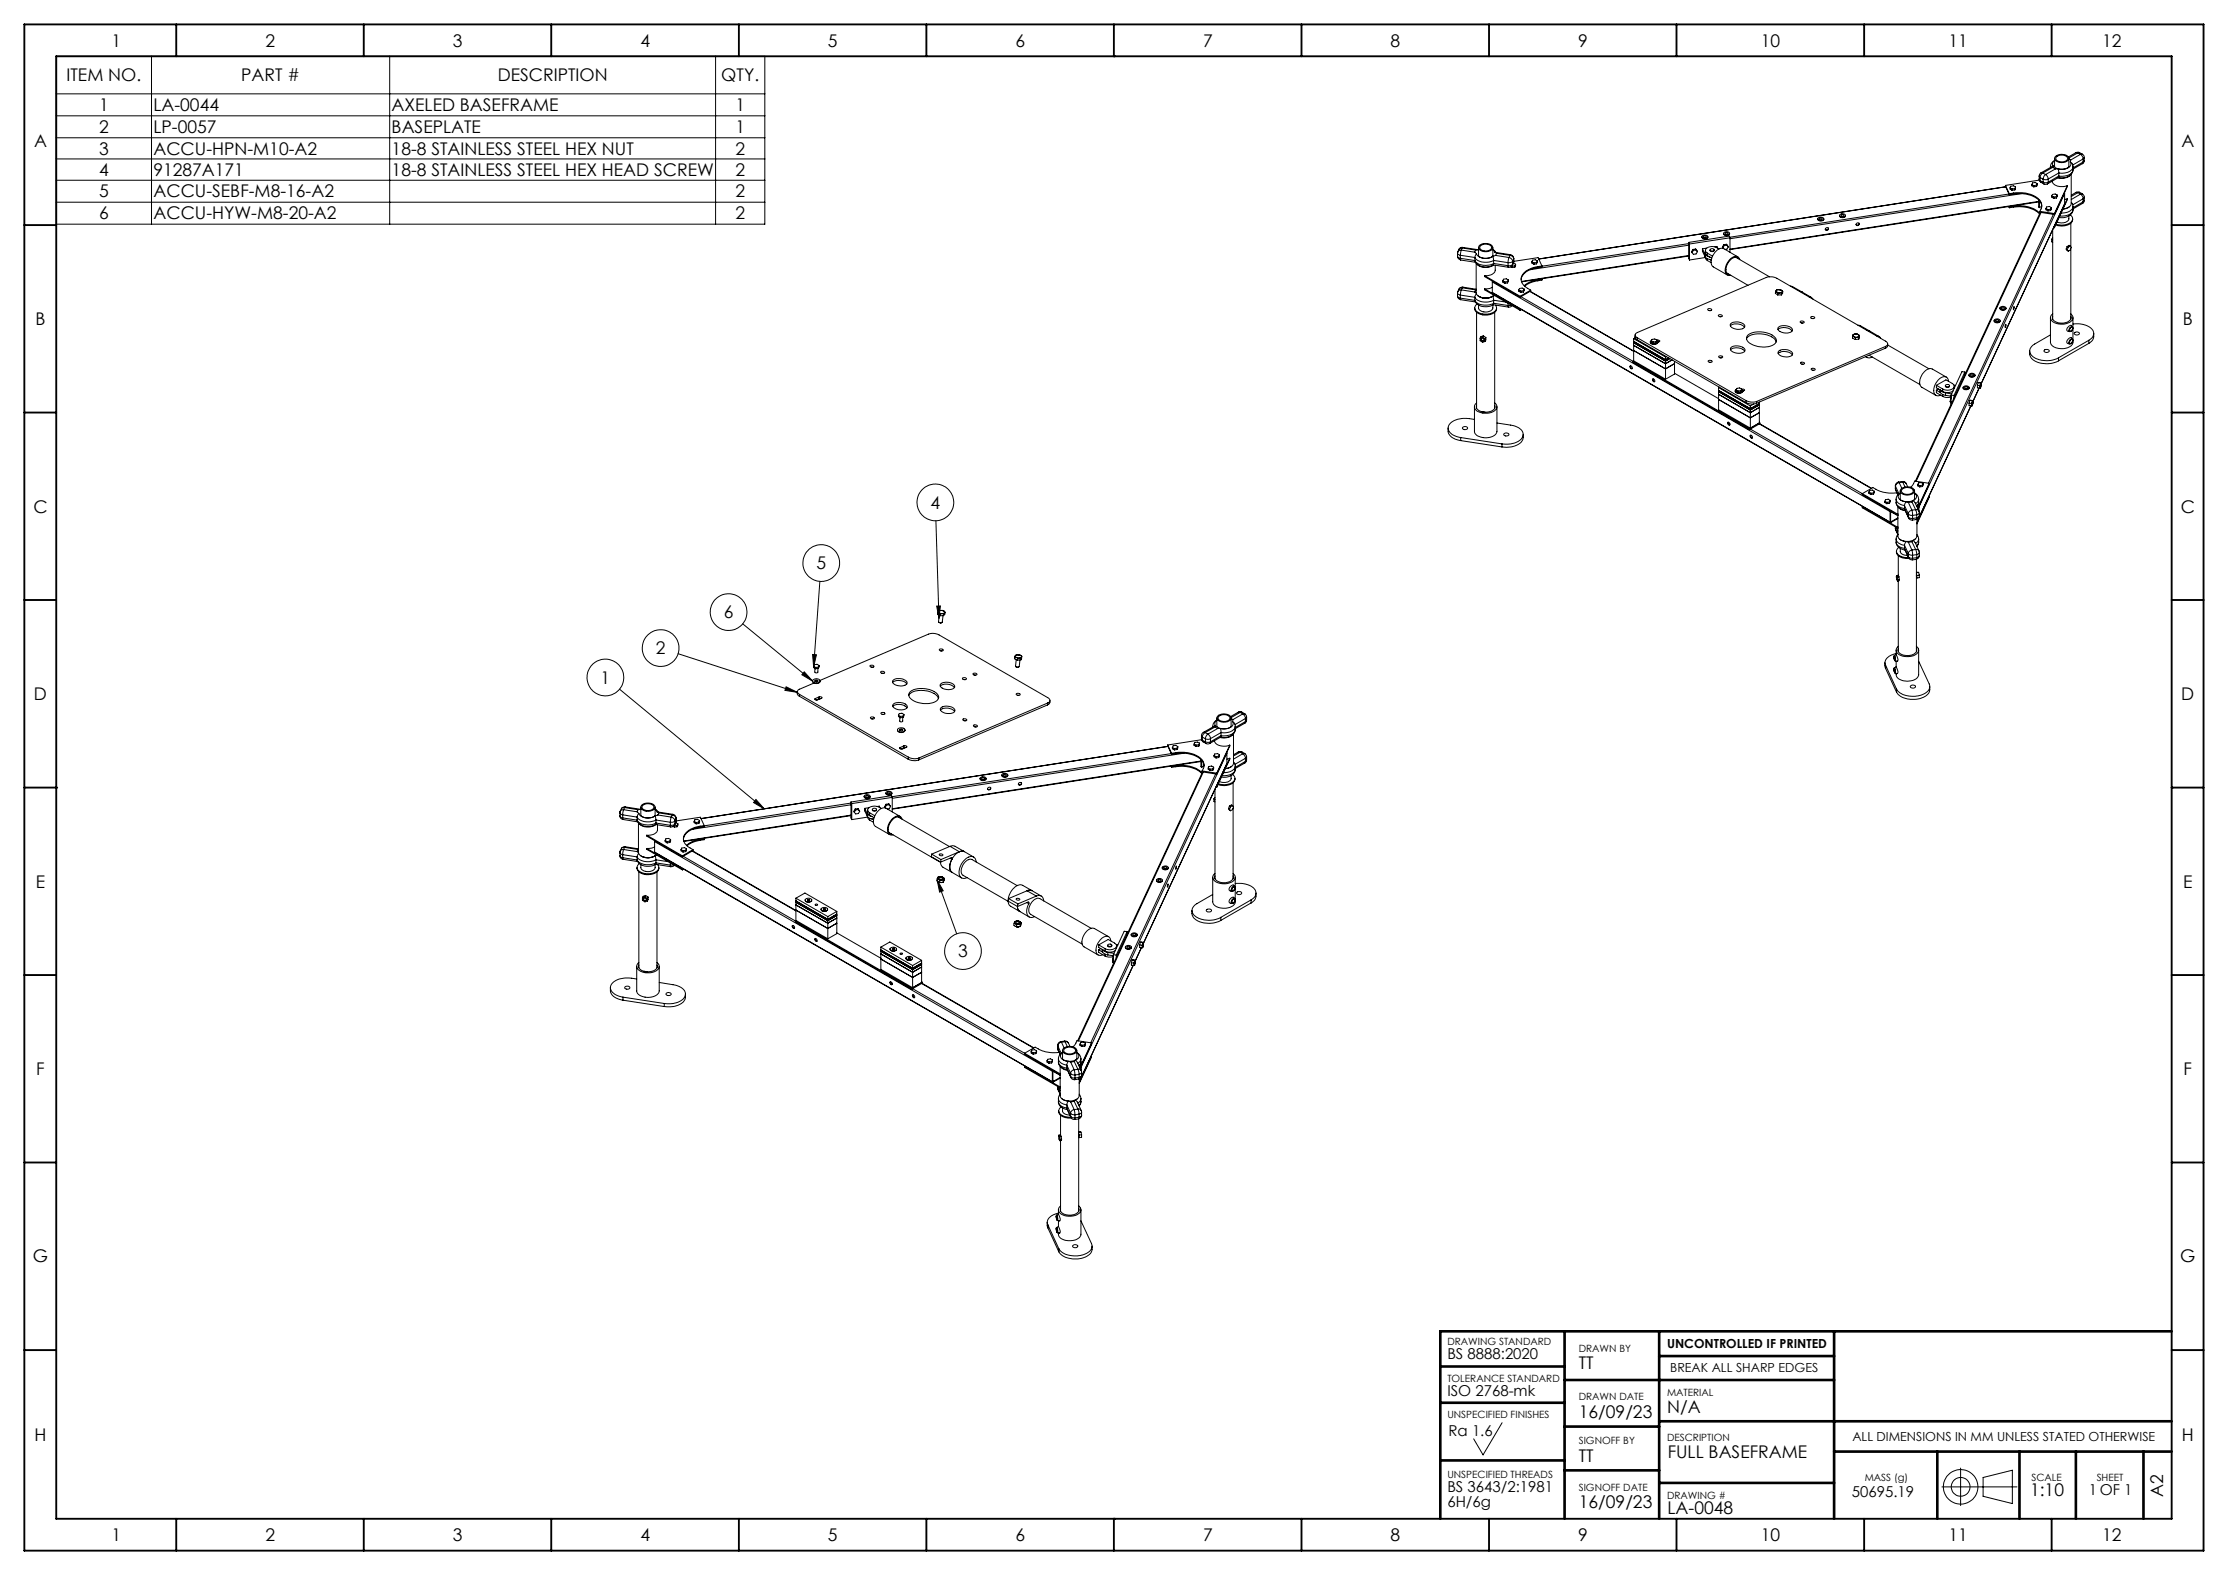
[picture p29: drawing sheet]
<svg xmlns="http://www.w3.org/2000/svg" width="594mm" height="420mm" viewBox="0 0 594 420" stroke-linecap="round" stroke-linejoin="round" font-family="sans-serif">
<defs><g id="words">
<g font-size="4.7">
<text x="29.8" y="12.4">1</text>
<text x="70.8" y="12.4">2</text>
<text x="120.8" y="12.4">3</text>
<text x="170.8" y="12.4">4</text>
<text x="220.7" y="12.4">5</text>
<text x="270.7" y="12.4">6</text>
<text x="320.7" y="12.4">7</text>
<text x="370.7" y="12.4">8</text>
<text x="420.7" y="12.4">9</text>
<text x="469.4" y="12.4">10</text>
<text x="519.4" y="12.4">11</text>
<text x="560.4" y="12.4">12</text>
<text x="17.7" y="21.7">ITEM NO.</text>
<text x="64.3" y="21.7">PART #</text>
<text x="132.7" y="21.7">DESCRIPTION</text>
<text x="192.3" y="21.7">QTY.</text>
<text x="26.4" y="29.6">1</text>
<text x="40.9" y="29.6">LA-0044</text>
<text x="104.4" y="29.6">AXELED BASEFRAME</text>
<text x="196.1" y="29.6">1</text>
<text x="26.4" y="35.5">2</text>
<text x="40.9" y="35.5">LP-0057</text>
<text x="104.4" y="35.5">BASEPLATE</text>
<text x="196.1" y="35.5">1</text>
<text x="9.1" y="39.2">A</text>
<text x="26.4" y="41.2">3</text>
<text x="40.9" y="41.2">ACCU-HPN-M10-A2</text>
<text x="104.4" y="41.2">18-8 STAINLESS STEEL HEX NUT</text>
<text x="196.1" y="41.2">2</text>
<text x="581.6" y="39.2">A</text>
<text x="26.4" y="46.9">4</text>
<text x="40.9" y="46.9">91287A171</text>
<text x="104.4" y="46.9">18-8 STAINLESS STEEL HEX HEAD SCREW</text>
<text x="196.1" y="46.9">2</text>
<text x="26.4" y="52.6">5</text>
<text x="40.9" y="52.6">ACCU-SEBF-M8-16-A2</text>
<text x="196.1" y="52.6">2</text>
<text x="26.4" y="58.5">6</text>
<text x="40.9" y="58.5">ACCU-HYW-M8-20-A2</text>
<text x="196.1" y="58.5">2</text>
<text x="9.5" y="86.7">B</text>
<text x="582" y="86.7">B</text>
<text x="8.9" y="136.7">C</text>
<text x="248.1" y="135.7">4</text>
<text x="581.4" y="136.7">C</text>
<text x="217.7" y="151.8">5</text>
<text x="193" y="164.9">6</text>
<text x="174.9" y="174.5">2</text>
<text x="160.1" y="182.4">1</text>
<text x="9.1" y="186.7">D</text>
<text x="581.6" y="186.7">D</text>
<text x="9.5" y="236.7">E</text>
<text x="582" y="236.7">E</text>
<text x="255.5" y="255.3">3</text>
<text x="9.7" y="286.7">F</text>
<text x="582.2" y="286.7">F</text>
<text x="8.7" y="336.7">G</text>
<text x="581.2" y="336.7">G</text>
<text x="420.9" y="365.1">TT</text>
<text x="444.5" y="376.9">N/A</text>
<text x="420.9" y="378">16/09/23</text>
<text x="9.2" y="384.2">H</text>
<text x="420.9" y="389.8">TT</text>
<text x="444.6" y="388.7">FULL BASEFRAME</text>
<text x="581.7" y="384.2">H</text>
<text x="541.2" y="398.9">1:10</text>
<text x="576.7" y="399.1" transform="rotate(-90 576.7 399.1)">A2</text>
<text x="420.9" y="402.2">16/09/23</text>
<text x="444.6" y="403.7">LA-0048</text>
<text x="29.8" y="410.9">1</text>
<text x="70.8" y="410.9">2</text>
<text x="120.8" y="410.9">3</text>
<text x="170.8" y="410.9">4</text>
<text x="220.7" y="410.9">5</text>
<text x="270.7" y="410.9">6</text>
<text x="320.7" y="410.9">7</text>
<text x="370.7" y="410.9">8</text>
<text x="420.7" y="410.9">9</text>
<text x="469.4" y="410.9">10</text>
<text x="519.4" y="410.9">11</text>
<text x="560.4" y="410.9">12</text>
</g>
<g font-size="4">
<text x="385.9" y="362.4">BS 8888:2020</text>
<text x="385.9" y="372.2">ISO 2768-mk</text>
<text x="386.2" y="382.8">Ra 1.6</text>
<text x="385.9" y="397.9">BS 3643/2:1981</text>
<text x="385.9" y="401.9">6H/6g</text>
<text x="493.7" y="399.2">50695.19</text>
<text x="556.9" y="398.7">1 OF 1</text>
</g>
<g font-size="3.3">
<text x="444.4" y="359.5">UNCONTROLLED IF PRINTED</text>
<text x="445.3" y="365.9">BREAK ALL SHARP EDGES</text>
<text x="493.9" y="384.3">ALL DIMENSIONS IN MM UNLESS STATED OTHERWISE</text>
</g>
<g font-size="2.7">
<text x="385.9" y="358.7">DRAWING STANDARD</text>
<text x="420.9" y="360.6">DRAWN BY</text>
<text x="385.9" y="368.5">TOLERANCE STANDARD</text>
<text x="420.9" y="373.2">DRAWN DATE</text>
<text x="444.4" y="372.2">MATERIAL</text>
<text x="385.9" y="378">UNSPECIFIED FINISHES</text>
<text x="420.9" y="385.2">SIGNOFF BY</text>
<text x="444.4" y="384.3">DESCRIPTION</text>
<text x="385.9" y="394.2">UNSPECIFIED THREADS</text>
<text x="497.1" y="394.9">MASS (g)</text>
<text x="541.6" y="394.9">SCALE</text>
<text x="559" y="394.9">SHEET</text>
<text x="420.9" y="397.5">SIGNOFF DATE</text>
<text x="444.4" y="399.7">DRAWING #</text>
</g>
</g></defs>
<g fill="none" stroke="#000" stroke-width=".27">
<path d="M15 15h188.9v44.8h-188.9zM40.4 15v44.8M103.9 15v44.8M190.8 15v44.8M15 25h188.9M15 30.9h188.9M15 36.7h188.9M15 42.4h188.9M15 48.1h188.9M15 53.9h188.9M484.6 58.4a.84 .84 0 0 0 .8 .5 .84 .84 0 0 0 .8-.5M484.7 58.2l.7-.3a.55 .55 0 0 1 .8 .5 .55 .55 0 0 1-.8 .4 .52 .52 0 0 1-.6-.1 .52 .52 0 0 1-.1-.5z"/>
<path d="M485.1 58.3l.5-.1a.23 .23 0 0 1 .2 .2 .23 .23 0 0 1-.3 .2l-.4-.1zM490.4 57.4a.82 .82 0 0 0 .8 .7 .82 .82 0 0 0 .8-.7M490.5 57.3l.7-.3a.54 .54 0 0 1 .8 .5 .54 .54 0 0 1-.8 .4 .51 .51 0 0 1-.6-.1 .51 .51 0 0 1-.1-.5zM490.9 57.3l.2-.1a.26 .26 0 0 1 .4 .1 .26 .26 0 0 1 0 .3h-.5zM495.7 59.5v.1a.48 .48 0 0 1-.3 .4 .48 .48 0 0 1-.6-.1M534.7 49.4l1 2.3M534.7 49.4l1 2.5M534.7 49.8l-124.5 19.3M535.6 55.1l.1 .3M535.6 51.7l-74.4 11.6M535.7 55.1v.1M535.7 51.7v.2"/>
<path d="M535.7 55.2v.2M535.9 50.1l.5 .3M535.9 50.1v.3l.5 .3M536.4 50.4v.3M536.8 55a7.7 7.7 0 0 1 7 1.9M536.8 55.2a8 8 0 0 1 6.9 1.9M536.8 51.5a7.8 7.8 0 0 1 7.2 2.1 2.42 2.42 0 0 1-.2 2.8M536.8 51.7a7.8 7.8 0 0 1 7.2 2.2l.3 1M536.8 55l-1.1 .2M536.8 51.5v.2M536.8 55v.2M536.8 55.2l-1.1 .2"/>
<path d="M536.8 51.5l-1.1 .2M536.8 51.7l-1.1 .2M537.2 50.3l-.8 .1M537.2 50.3v.3M537.2 50.6l-.8 .1M537.4 49.9l-.6-.4-.7 .2-.2 .4M537.4 49.9l-.2 .4M537.4 49.9l-.2 .7M539 51.6l-77.8 12.1M541.7 49.2v.3l.5 .3M541.7 49.2l.5 .3M542.2 49.5v.3"/>
<path d="M543 49.4l-.8 .1M543 49.4v.3M543 49.7l-.8 .1M543.1 48.9l-.5-.2-.7 .1-.2 .4M543.1 48.9l-.1 .5M543.1 48.9l-.1 .8M543.5 53.9l-82.3 12.7M543.5 53.3v1.9l.2 .2M543.5 53.7l-82.3 12.7M543.7 47.7l.4 .9M543.7 46.9l.2 .4M543.7 47.7l.2 .4"/>
<path d="M543.7 46.9v.8M543.7 48l-9 1.4M543.7 53.5v1.9M543.8 56.4v.2l3.9 .6v-.2M543.8 56.4l3.9 .6M543.9 47.3l.8 .5M543.9 48.1l.8 .5M543.9 48.1l.2 .5M543.9 47.3v.8M543.9 56.6l-33.3 71.7M544.1 48.6l.8 .5M544.2 46.1l-.5 .4v.4"/>
<path d="M544.2 46.1h.5M544.2 56.7l-33.3 71.7M544.3 55l-.6 .4M544.7 46.1l.7 .4M544.7 46.1l-.6 .5-.2 .7M544.7 48.6l.5 .1 .9-.1M544.7 48.6l.2 .5M544.7 47.8v.8M544.9 49.1h1M545.4 46.5l.6 .8 .1 .4M545.4 46.5l-.5 .6-.2 .7M545.5 55.6l.5 .3"/>
<path d="M545.5 55.6v.3l.5 .4M546 55.9v.4M546.1 47.7l-.5 .2-.9-.1M546.1 48.6l-.2 .5M546.1 47.7v.9M546.7 44.5v.1M546.7 55.8v.3M546.7 55.8l-.7 .1M546.7 56.1l-.7 .2M546.9 55.4l-.5-.3-.8 .1-.1 .4M546.9 55.4l-.2 .4M546.9 55.4l-.2 .7"/>
<path d="M547 52.3l.5 .2M547 52.3v.3l.5 .3M547.1 48.3a2.91 2.91 0 0 0 4.1 1.2M547.3 44.6l.7 .4M547.3 44.6l-2.6 1.5M547.4 44.3l-.1 .3M547.4 44.3l-3.2 1.8M547.4 57.2l-33.3 71.7M547.5 52.5v.4M547.8 42.2v2.3a3 3 0 0 0 3.8 0v-2.3M547.8 42.8l-.2 .1a1.89 1.89 0 0 0-.9 1.6M547.8 42.8a.94 .94 0 0 0-.4 1.5"/>
<path d="M548 45h.7M548 41.7a2.52 2.52 0 0 1 3.5 .4 1.38 1.38 0 0 1-1.6 1.2h-.8a1.07 1.07 0 0 1-1.2-1.4zM548 45l-2.6 1.5M548.3 52.4l-.8 .1M548.3 52.4v.4M548.3 52.8l-.8 .1M548.3 41.8a1.89 1.89 0 0 1 3 .5 1.83 1.83 0 0 1-3.2-.1zM548.5 52l-.6-.3-.7 .1-.2 .5M548.5 52l-.2 .4M548.5 52l-.2 .8M548.7 45l.2 1.1M548.9 46.9l-.1 .4-2.9 1.8"/>
<path d="M548.9 46.1l-2.8 1.6M548.9 46.1v.8M548.9 46.9l-2.8 1.7M550.4 51.5v2.9M550.4 54.4l-22.2 47.9M551.2 53l-.8 .2M551.2 49.5l-39.6 85.7M551.2 53l-3.5 7.5M551.2 53l-3.5 7.7M551.2 49.5l-3.5 7.5M551.6 57.6v.7a2.13 2.13 0 0 1-3.2 .9M551.6 42.4l.5 .3"/>
<path d="M551.7 55.1l-.9 .5-.8 .2M552 43.2a1.31 1.31 0 0 1 .7 1.3M552 43.2a1.29 1.29 0 0 1-1.2 1.8h-2.1M552 57.3a1.3 1.3 0 0 1 .5 1.4 1.3 1.3 0 0 1-1.1 1l-1.5 .3-1.8-.2M552 46.7l-.8 .6-.8 .2-1.8-.1M552.1 42.7l-.1 .5M552.1 59.5v6.3M552.2 54l.3 .4 .2 .7M552.2 46.4v7.9a2.11 2.11 0 0 1-2.1 1.4M552.6 58.3a2.15 2.15 0 0 1-2.4 1.9l-2.1-.2M552.7 55.9a2.84 2.84 0 0 1-3.7 2.1M552.7 45.3a2.93 2.93 0 0 1-3.9 2.1"/>
<path d="M552.7 55.1a2.45 2.45 0 0 1-2.8 1.7h-.4M552.7 55.9a2.77 2.77 0 0 1-3.5 1.7M552.7 44.5a2.85 2.85 0 0 1-3.5 1.7l-.3-.1M552.7 45.3a2.45 2.45 0 0 1-2.8 1.7l-1-.1M552.7 44.5v.8M552.7 55.1v.8M553.5 40.7h.9M553.5 51.3l.5 .1M553.5 40.7l.5 .1M553.5 51.3l-1.3 .8M553.5 40.7l-2 1.2M554 51.4l.7 .4"/>
<path d="M554 40.8l.7 .4M554 51.4l-1.8 1M554 40.8l-2.4 1.3M554.4 51.3l.8 .5M554.4 51.3h-.9M554.4 40.7l.8 .5M554.4 51.3l-.4 .1M554.4 40.7l-.4 .1M554.7 51.8l.6 .7 .1 .5M554.7 41.2l.6 .7 .1 .5M554.7 51.8h.5M554.7 41.2h.5"/>
<path d="M554.7 41.2l-2.6 1.5M554.7 51.8l-2.5 1.4M555.2 54.3l-2.5 1.4M555.2 43.7l-2.5 1.4M555.2 51.8l.5 .8M555.2 41.2l.4 .4 .1 .4M555.4 53.8l-.2 .5M555.4 43.2l-.2 .5M555.4 42.4v.8M555.4 53v.8M555.4 53l-2.8 1.6M555.4 53.8l-2.7 1.6"/>
<path d="M555.4 42.4l-2.8 1.6M555.4 43.2l-2.7 1.6M555.7 53.4l-.1 .5-.4 .4M555.7 42.8l-.1 .5-.4 .4M555.7 52.6l-.3 .4M555.7 53.4l-.3 .4M555.7 42l-.3 .4M555.7 42.8l-.3 .4M555.7 42v.8M555.7 52.6v.8M388.6 78.9a.97 .97 0 0 0 .8 1M388.6 68.3a1.05 1.05 0 0 0 .8 1"/>
<path d="M388.6 78.1l.2 .3 .5 .3M388.6 78.9l.3 .5 .4 .1M388.6 67.5l.2 .3 .5 .3M388.6 68.3l.3 .4 .4 .2M388.6 67.5v.8M388.6 78.1v.8M388.7 77.8l-.1 .3M388.7 67.2l-.1 .3M389 77.1l-.3 .7M389 66.4l-.3 .8M389.3 79.5l.1 .4M389.3 68.9l.1 .4"/>
<path d="M389.3 78.7l3.9 .6M389.3 79.5l3.9 .6M389.3 68.1v.8M389.3 78.7v.8M389.3 68.1l3.9 .6M389.3 68.9l3.9 .6M389.4 79.9l3.9 .6M389.4 69.3l3.9 .6M389.6 77.3l-.3 1.4M389.6 66.7l-.3 1.4M389.6 77.3l-.6 .1-.3 .4M389.6 66.7l-.6 .1-.3 .4"/>
<path d="M389.6 77.3l3.6 .6M389.6 66.7l3.6 .6M389.9 76.7l-.3 .6M389.9 66.1l-.3 .6M389.9 76.7l-.6 .1-.3 .3M389.9 66.1l-.6 .1-.3 .2M389.9 76.7l3.6 .6M389.9 66.1l3.6 .6M390 76.6h-.4l-.6 .5M390 66h-.4l-.6 .4M390 76.6l-.1 .1M390 66l-.1 .1"/>
<path d="M390 76.6l3.6 .5M390 66l4.2 .6M393.2 69.5a3.2 3.2 0 0 0 4.6 1.3l.3-.2M393.2 79.3a4 4 0 0 0 5 .8M393.2 77.9l.4 .3M393.2 68.7a4 4 0 0 0 5 .7M393.2 67.3l.5 .4M393.2 69.5a4 4 0 0 0 5 .8M393.2 68.7v.8M393.2 79.3v.8M393.5 77.3l-.3 .6M393.5 77.3h.1"/>
<path d="M393.5 66.7l-.3 .6M393.6 70.2v7.8a2.44 2.44 0 0 0 3.1 1.4l1.6-.7M393.6 78.3l-.4 1M393.7 67.7a3.1 3.1 0 0 0 4.3 .7M393.7 67.7l-.5 1M393.7 70.4a3.6 3.6 0 0 0 4.5 .3M394.1 78.9a3.6 3.6 0 0 0 3.9 .1M394.1 66.6h.1M394.2 66.6l-.7 .1M394.2 66v2.2a3 3 0 0 0 3.8 0v-2.2M394.2 66.6h.1M394.5 65.4a2.42 2.42 0 0 1 3.5 .5 1.87 1.87 0 0 1-2.6 1.1 .99 .99 0 0 1-1.1-.5 .99 .99 0 0 1 .2-1.1z"/>
<path d="M394.7 79.2l.9 .3 1.9-.3M394.7 65.6a2.01 2.01 0 0 1 3 .3 1.74 1.74 0 0 1-2.8 .7 .63 .63 0 0 1-.2-1zM395.8 73.5l9.5 5.5M395.8 73.5v.2l9.5 5.6M395.8 77v.3l9.5 5.4M395.8 77l9.5 5.5M397.9 78l106.1 61.3M397.9 76.6l-.9 .4h-1.2M397.9 75.2l106 61.2M397.9 78l106 61.2M397.9 75.2v2.8M397.9 75v.2"/>
<path d="M398 66.6l.9 .7M398 66.6l.5 .7M398 79l.2 1.1M398 68.4l.2 1M398.1 70.6l4.1 .7M398.2 70.3l-.1 .3M398.2 69.4v.9M398.2 69.4l3.9 .6M398.2 70.3l3.9 .6M398.5 78.8l-.5 .2M398.5 67.3l.5 .2M398.5 67.3l4.2 .6"/>
<path d="M398.6 70.7v1.4a2.31 2.31 0 0 1-2.8 1.4M398.7 68.1l-.7 .3M398.7 68.1l3.6 .6M399 67.5l-.3 .6M399 67.5l3.6 .6M400.6 74.9l.6 .3M400.6 74.9v.3l.6 .3M401.2 75.2v.3M401.9 75.1l-.7 .1M401.9 75.1v.3M401.9 75.4l-.7 .1M402.1 70.9l.1 .4"/>
<path d="M402.1 70v.9M402.1 74.7l-.5-.4-.7 .2-.3 .4M402.1 74.7l-.2 .4M402.1 74.7l-.2 .7M402.3 68.7l-.2 1.3M402.3 68.7a1.19 1.19 0 0 1 1 1M402.6 68.1l-.3 .6M402.6 68.1a1.04 1.04 0 0 1 .9 .9M402.7 67.9a1.05 1.05 0 0 1 .9 1M402.7 67.9l-.1 .2M402.8 71.2l.4 .1M403 71h.2"/>
<path d="M403.2 70.8l-.5 .4-.5 .1M403.2 71v.3M403.3 69.7l-.5 .3h-.7M403.3 70.5l-.5 .3-.7 .1M403.3 70.5l-.1 .3M403.3 69.7v.8M403.5 70.2l.6 .3M403.5 70l-.3 .8M403.5 69l-.2 .7M403.5 69.8l-.2 .7M403.5 69.8v.2M403.5 69v.8"/>
<path d="M403.6 69.7l-.1 .3M403.6 68.9v.8M403.6 69.7l6.5-1 1 2.2M403.6 68.9l-.1 .1M403.6 69.7l-.1 .1M403.9 70.9l-.7 .1M403.9 71.2l-.7 .1M403.9 70.9v.3M404.1 70.5l-.2 .7M404.1 70.5l-.2 .4M404.9 77.3l.5 .3M404.9 77.3v.4l.5 .3"/>
<path d="M405.3 79v.3M405.4 77.6v.4M405.5 79.1l60.8 35.1M406.2 77.5l-.8 .1M406.2 77.5v.4M406.2 77.9l-.8 .1M406.4 77.1l-.6-.3-.7 .1-.2 .4M406.4 77.1l-.2 .4M406.4 77.1l-.2 .8M407.9 77.7l27.6 16M408 77.7l27.5 15.9M408.1 77.4l-2.8 1.6"/>
<path d="M408.1 77.4v.2l-2.8 1.7M408.4 69.8v.3l.5 .4M408.4 69.8l.5 .3M408.9 70.1v.4M409.6 70l-.7 .1M409.6 70v.4M409.6 70.4l-.7 .1M409.9 69.6l-.6-.3-.7 .1-.2 .4M409.9 69.6l-.3 .4M409.9 69.6l-.3 .8M410 71.1a4.6 4.6 0 0 0-4.4 3.1 2.76 2.76 0 0 0 1.7 2.7l.8 .5M410 71.3a4.6 4.6 0 0 0-4.4 3.2v.1"/>
<path d="M410 74.6l-2.1 .6-1.5 1M410 74.9l-2.1 .5-1.4 .9M410 71.1v.2M410 74.6v.3M411.1 74.3v.2M411.1 70.9l-1.1 .2M411.1 70.9v.3l-1.1 .1M411.1 74.5v.2l-1.1 .2M411.1 74.5l-1.1 .1M450.2 68.3l-44.5 6.9M450.2 64.6l.2 .5M450.2 64.6v4.3l.2 .4"/>
<path d="M450.2 65l-39.1 6M450.2 65.4l-42.2 6.5M450.2 68.1l-44.6 7M450.4 65.1v4.2M451.3 66.5l.2 .3M451.3 66.5l-.3 .6 .1 .3M451.5 66.8l-.4 .6M452.1 66.4l.1 .3M452.1 66.4l-.8 .1M452.1 66.4l.4 .7M452.2 66.7l-.7 .1M452.2 66.7l.3 .4"/>
<path d="M452.5 67.1l-.3 .6-.7 .1-.4-.4M453.7 63.1a.82 .82 0 0 0 .8 .6 .82 .82 0 0 0 .8-.6M453.8 62.9l.9-.2a.49 .49 0 0 1 .6 .6 .49 .49 0 0 1-.7 .3 .52 .52 0 0 1-.7-.1 .52 .52 0 0 1-.1-.6zM453.9 66.3l.7 1.5M453.9 66.3v.7l.7 1.4M454.3 63l.2-.1a.3 .3 0 0 1 .4 .1 .3 .3 0 0 1-.1 .4 .3 .3 0 0 1-.4 0l-.3-.2zM454.6 68.4l.4 .5 .8 .3M454.6 67.8l.4 .4 .8 .3M454.6 67.8v.6M454.7 66.8v.8l.5 .6M454.7 68.6l.5 .9M454.7 68.7l-4.3 .6"/>
<path d="M455 66.2l-1.1 .1M455.2 67.5l1.4 .8M455.2 68.2l.6 .3M455.2 67.5v.7M455.2 69v.5M455.2 69.5l1 .5M455.8 69.2h.4M455.8 68.5l.6 .3M455.8 69.2l.4 .2M455.9 66.6a.55 .55 0 0 0 .6 .5 .55 .55 0 0 0 .5-.5M456 66.4l.5-.1a.37 .37 0 0 1 .5 .3 .37 .37 0 0 1-.5 .3 .36 .36 0 0 1-.4 0 .36 .36 0 0 1-.1-.5zM457.2 65.8l.6-.1 .1 .5"/>
<path d="M458.3 66.4a2.91 2.91 0 0 0-3.1-.3 .77 .77 0 0 0-.5 .7 .77 .77 0 0 0 .5 .7M459.3 66.1l.2 .2M459.5 62.2a.84 .84 0 0 0 .8 .6 .84 .84 0 0 0 .8-.6M459.6 65.2l.1 .3M459.6 65.2l-.4 .6 .1 .3M459.6 62l.6-.2a.57 .57 0 0 1 .8 .1 .57 .57 0 0 1 0 .7 .57 .57 0 0 1-.8 .1 .48 .48 0 0 1-.5-.2 .48 .48 0 0 1-.1-.5zM459.7 65.5l-.4 .6M460 62.1l.3-.1a.27 .27 0 0 1 .4 .1 .27 .27 0 0 1-.3 .4 .28 .28 0 0 1-.4 0 .28 .28 0 0 1 0-.4zM460.3 65.1l.1 .3M460.3 65.1l-.7 .1M460.3 65.1l.5 .7M460.4 72.8l5.6 3.3"/>
<path d="M460.4 65.4l-.7 .1M460.4 65.4l.4 .4M460.8 65.8l-.4 .6-.5 .1M461.2 63.4l-.2-.4-10.8 1.6M461.2 63.4l-10.8 1.7M461.2 63.4v3.9M462.8 68.6l9 5.2M463.3 68.5l-3.7-2.2a2.77 2.77 0 0 0-3.1 2.2l-.1 .3a2.06 2.06 0 0 0 .4 2.4l3.7 2.1M463.4 69a1.68 1.68 0 0 0-2.5 .8l-.6 1.3a1.38 1.38 0 0 0 .7 2.1M463.8 69.2a1.23 1.23 0 0 0-.9-.9 1.23 1.23 0 0 0-1.2 .5 3.7 3.7 0 0 0-1.5 4.3l.7 .4 .5-.1M473.4 77.7l.3 .2M473.4 77.7l-.1 .5 .7 .5"/>
<path d="M473.6 77.5l-.1 .2 .2 .2M473.6 77.5l-.2 .2M473.7 77.9l.3 .3M473.7 77.9l.8 .2M474 78.7h.9M474 78.2v.5M474.2 77.2l-.6 .3M474.2 77.2l.8 .3M474.2 77.2h.1M474.3 77.2h.1M474.5 77.3h.1M474.5 78.1l-.5 .1"/>
<path d="M474.5 78.1l.5 .1M474.5 77.3l.5 .2M475 78.2l-.1 .5M475 77.5l.2 .4M475 77.5l.3 .2M475.2 77.9l-.7 .2M475.2 77.9l-.2 .3M475.3 77.7l-.1 .2M475.3 77.7v.5l-.4 .5M477.3 76.3l.6 .1 2.5 1.5M479.8 77.7l.6 .2M480.4 77.9l2.5 1.4"/>
<path d="M482.3 79.1l.5 .2 .6 .5M487.4 60.8a.45 .45 0 0 1-.2 .5 .45 .45 0 0 1-.5-.1M547 63.8v.7l.3 .1M547 63.8l.3 .2M547.3 61.3v23.8M547.3 63.4l-.3 .4M547.5 60.7h.2M547.6 60.4l.1 .1M547.7 60.5v.2M550.9 66.4l.2 .2M550.9 66.4l.5 .6M551.1 65.7l.3 .2"/>
<path d="M551.1 65.7l-.2 .7M551.1 66.6l.3 .4M551.4 65.9l-.3 .7M552 65.6l.2 .4-.2 .7-.6 .3M552 65.6l-.6 .3M552 65.6l-.4-.2-.5 .3M552.1 66.3v18.8M393.2 82.1a2.31 2.31 0 0 0 2.8 1.9 2.44 2.44 0 0 0 3-1.9M393.2 80.1a3.2 3.2 0 0 0 4.4 1.4l.5-.2M393.2 80.1a4 4 0 0 0 5 .8M393.7 83.3v25.5M393.8 81.1a1.3 1.3 0 0 0-.5 1.4 1.3 1.3 0 0 0 1.2 1 3.6 3.6 0 0 0 4.5-1.1l-.3-1"/>
<path d="M394.2 81.3v.8a2.23 2.23 0 0 0 3.5 .6l.3-.4v-1M394.6 90.2v.7l.7 .4 .7-.3M394.9 90.4a.41 .41 0 0 0 .3 .5 .41 .41 0 0 0 .4-.1M395.3 89.9l-.7 .3M395.3 89.9l.7 .5M395.5 89.6l-.2 .3M395.5 89.6l.6 .4M395.5 89.6l-.7 .2-.2 .4M396 90.4v.6M396.1 90l-.1 .4M396.1 90l-.1 1M398.1 81.3l4.1 .6"/>
<path d="M398.2 80.9l-.1 .4M398.2 80.1v.8M398.2 80.9l3.9 .6M398.2 80.1l3.3 .5M398.5 83.3v25.5M402.1 81.5l.1 .4M402.1 80.9v.6M402.9 81.4l-.8 .1M403.1 81.5l-.4 .3-.5 .1M405.3 82.5v.2M405.4 82.4l-.1 .1M405.6 82.6l-.3 .1"/>
<path d="M434.6 97.6l.5 .2a.33 .33 0 0 1-.1 .6 .33 .33 0 0 1-.4-.4zM434.7 97.6l.1 .4 .4 .3M435.4 96.4v.3M435.4 96.7l30.9 17.8M435.5 96.2l-.1 .5M435.5 90.3l8.5 4.9M435.5 91l8.5 4.9 .9-.5M435.5 90.3v5.9M435.5 91.4l8.5 4.9 1.2-.7M435.5 92.1l8.5 4.9 1.8-1M435.5 93.5l8.5 4.9 2.4-1.4M435.5 96.2l8.5 4.9"/>
<path d="M435.9 89.3v.8l.6 .5M435.9 90.1l-.4 .2M436.5 90.6l29 16.7M436.5 90.1a.72 .72 0 0 1-.5-.7 .72 .72 0 0 1 .5-.7l34.4-14.7 1.5-.2 1.3 .4 29 16.8a.72 .72 0 0 1 .6 .7 .72 .72 0 0 1-.6 .7M436.5 90.1l29 16.7M436.5 90.1v.5M440 91.1a1.12 1.12 0 0 0 .9 .7 1.12 1.12 0 0 0 1.1-.5M440.3 90.9l.5 .3M440.3 90.9v.3l.5 .4M440.4 90.7a.55 .55 0 0 0-.4 .7 .55 .55 0 0 0 .8 .3h.3a.55 .55 0 0 0 .8-.2 .55 .55 0 0 0-.2-.7M440.8 91.2v.4M441.5 91.1l-.7 .1"/>
<path d="M441.5 91.1v.4M441.5 91.5l-.7 .1M441.7 90.7l-.5-.3-.8 .1-.1 .4M441.7 90.7l-.2 .4M441.7 90.7l-.2 .8M441.7 90.8l.4-.1 .4 .2-.5 .4M441.7 90.8h.1M442 91.2h.1M442 91.1v.2M444 95.2v5.9M444.2 95.1l-.2 .1M446.4 96.4v3.3l-2.4 1.4"/>
<path d="M446.4 99.5l11.8 6.8M455.3 82.4l.5-.1a.35 .35 0 0 1 .4 .1 .35 .35 0 0 1 .1 .3l-.5 .1a.36 .36 0 0 1-.4 0 .36 .36 0 0 1-.1-.4zM455.5 96.2l.4-.1a.36 .36 0 0 1 .4 0 .36 .36 0 0 1 .1 .4l-.5 .1a.35 .35 0 0 1-.4 0 .35 .35 0 0 1 0-.4zM455.6 82.8h.4M455.8 96.6h.3M458.1 84.1l.5-.2a.38 .38 0 0 1 .5 .5h-.7zM458.3 95l.5-.1a.32 .32 0 0 1 .4 .1 .32 .32 0 0 1-.1 .4h-.3a.36 .36 0 0 1-.5 0 .36 .36 0 0 1 0-.4zM458.4 84.4l.4 .1M458.5 95.4h.4M461.3 86.9a2.85 2.85 0 0 1 3.8 .4M461.4 86.3a2.7 2.7 0 0 1 3.8 .6 1.81 1.81 0 0 1-2.5 .8 1.1 1.1 0 0 1-1.3-1.4zM461.4 93.3a2.77 2.77 0 0 1 3.7 .4"/>
<path d="M461.5 92.7a2.92 2.92 0 0 1 3.7 .6 1.72 1.72 0 0 1-2.4 .8l-.4-.1a.92 .92 0 0 1-.9-1.3zM465.6 90.4a4.4 4.4 0 0 1 4.8-1.2l1.4 .4a2.47 2.47 0 0 1 1.7 1.6M466.1 89.3a6.1 6.1 0 0 1 7.4 1.1 1.52 1.52 0 0 1-1.4 1.9 6.1 6.1 0 0 1-6.3-1.5 1.11 1.11 0 0 1 .3-1.5zM474 87.9a2.76 2.76 0 0 1 3.8 .4M474.1 94.2a2.9 2.9 0 0 1 3.7 .5M474.2 87.3a2.89 2.89 0 0 1 3.7 .6 1.72 1.72 0 0 1-2.4 .8l-.5-.1a.91 .91 0 0 1-.8-1.3zM474.3 93.6a2.8 2.8 0 0 1 3.6 .7 2.04 2.04 0 0 1-2.7 .7 .92 .92 0 0 1-1-.4 .92 .92 0 0 1 .1-1zM480 85.7l.5-.1a.35 .35 0 0 1 .4 .1 .35 .35 0 0 1 0 .4l-.4 .1a.36 .36 0 0 1-.4-.1 .36 .36 0 0 1-.1-.4zM480.2 96.6h.4a.36 .36 0 0 1 .4 0 .36 .36 0 0 1 0 .4l-.4 .1a.33 .33 0 0 1-.5-.1 .33 .33 0 0 1 .1-.4zM480.3 86.1l.3 .1M480.4 97.1h.3M482.8 84.5l.5-.1a.36 .36 0 0 1 .4 .1 .36 .36 0 0 1 .1 .4l-.5 .1a.35 .35 0 0 1-.4-.1 .35 .35 0 0 1-.1-.4z"/>
<path d="M482.9 98.3l.5-.1a.32 .32 0 0 1 .4 .1 .32 .32 0 0 1 0 .4l-.4 .1a.36 .36 0 0 1-.4-.1 .36 .36 0 0 1-.1-.4zM483.1 84.9l.3 .1M483.2 98.7l.4 .1M493.9 89.7l.4 .1M493.9 89.7v.5l.7 .3M494 89.4l.3 .4M494 89.4l-.1 .3M494.3 89.8l.4 .2M494.3 89.8l.9 .1M494.6 89.1l.8 .1M494.6 89.1l-.6 .3M494.6 89.1h.2"/>
<path d="M494.7 90l-.1 .5M494.8 89.1h.1M495 89.1h.1M495 89.1l.4 .1M495.2 89.9l-.5 .1M495.2 89.9h.4M495.3 86.7l.6 .1 2.6 1.5M495.4 89.2l.3 .5M495.4 89.2l.4 .3M495.5 90.4l-.9 .1M495.6 89.9l-.1 .5M495.7 89.7l-.5 .2"/>
<path d="M495.7 89.7l-.1 .2M495.8 89.5l-.1 .2M495.8 89.5l-.3 .9M497.4 95.1l.3 .2M497.5 95.1a1.32 1.32 0 0 0 1.7 .1M497.8 88.1l.7 .2M498.3 94.7l13.5 7.8M498.5 88.3l2.4 1.4M500.3 89.6l.6 .1 .5 .5M502.6 92.9l-34.3 14.6M502.7 92.4l-34.4 14.7M502.7 92.4l-.1 .5"/>
<path d="M503.2 92l11.1 6.3M503.3 91.8l-.1 .6-.6 .5M523.8 99.2l-.7-.1-2.9 6.3M523.8 99.2l-2.9 6.3M523.8 99.2v.7M524.9 100a.82 .82 0 0 0 .8 .6 .82 .82 0 0 0 .8-.6M525 99.9l.8-.4a.51 .51 0 0 1 .7 .6 .51 .51 0 0 1-.8 .4 .56 .56 0 0 1-.7-.6zM525.4 99.9l.2-.1a.26 .26 0 0 1 .4 0 .26 .26 0 0 1 0 .4h-.2a.27 .27 0 0 1-.4 0 .27 .27 0 0 1 0-.3zM531.7 85.5a.82 .82 0 0 0 .8 .6 .82 .82 0 0 0 .8-.6M531.7 85.3l.9-.3a.49 .49 0 0 1 .7 .5 .49 .49 0 0 1-.7 .5 .57 .57 0 0 1-.7-.1 .57 .57 0 0 1-.2-.6zM532.2 85.3l.5 .1a.29 .29 0 0 1-.3 .3 .29 .29 0 0 1-.2-.4zM533.2 82.1a.82 .82 0 0 0 .8 .6 .82 .82 0 0 0 .8-.6"/>
<path d="M533.3 81.9l.5-.2a.58 .58 0 0 1 .7 .1 .58 .58 0 0 1 .2 .6l-.6 .2a.57 .57 0 0 1-.6-.1 .57 .57 0 0 1-.2-.6zM533.7 82h.7a.34 .34 0 0 1-.4 .4 .34 .34 0 0 1-.3-.4zM534.7 86.5l.1 .3-.2 .6zM536.9 81.8l.1 .4-.2 .4zM541.1 93.6a3.1 3.1 0 0 0 3.2 3.3h2.4l2.1-.7M545 93.4l.7-.2a.45 .45 0 0 1 .7 .4 .45 .45 0 0 1-.7 .4h-.1a.49 .49 0 0 1-.6-.6zM546.7 89.3l-4.2 2.4a1.97 1.97 0 0 0-1.4 2 1.97 1.97 0 0 0 1.5 1.8 7 7 0 0 0 6.2-.1M546.7 84.7v6.5a2.61 2.61 0 0 0 3 1.8l1.3-.2a1.86 1.86 0 0 0 1.7-1.6v-6.5M547.3 83.7a1.33 1.33 0 0 0-.6 1.5 1.33 1.33 0 0 0 1.2 .9 3.7 3.7 0 0 0 4.7-1.1v-.6l-.5-.7M547.3 84.3a1.36 1.36 0 0 0 1.3 1.7 2.97 2.97 0 0 0 3.5-1.1v-.6M548.8 95.4v.8M552 87.4a.38 .38 0 0 1 .6-.1 .38 .38 0 0 1-.1 .6 .41 .41 0 0 1-.6 .5 .41 .41 0 0 1-.1-.8z"/>
<path d="M552 87.5a.33 .33 0 0 1 .5-.2 .33 .33 0 0 1 0 .5v.2a.41 .41 0 0 1-.7 .3 .41 .41 0 0 1 .1-.7zM552 90.7a.38 .38 0 0 1 .6-.1 .38 .38 0 0 1-.1 .6 .42 .42 0 0 1-.6 .4 .42 .42 0 0 1-.1-.7zM552 90.7a.33 .33 0 0 1 .5-.2 .33 .33 0 0 1 0 .6 .44 .44 0 0 1-.2 .5 .44 .44 0 0 1-.6-.2 .44 .44 0 0 1 .2-.6zM552.6 87.2l-.1 .8-.6 .4M552.6 90.5l-.2 .9-.5 .3M552.6 90.5l-.3-.4a1.09 1.09 0 0 0-1.1 1.5l.7 .1M552.6 87.2l-.3-.4a1.08 1.08 0 0 0-1.1 1.5l.7 .1M552.6 87.2a.72 .72 0 0 0-.9 .3 .72 .72 0 0 0 .2 .9M552.6 90.5a.74 .74 0 0 0-.9 .3 .74 .74 0 0 0 .2 .9M552.7 86.4a5.1 5.1 0 0 1 5.4 2 1.97 1.97 0 0 1-1.2 2.4M553 88.8l.6-.3a.5 .5 0 0 1 .8 .4 .5 .5 0 0 1-.8 .4 .48 .48 0 0 1-.6-.5zM556.9 90.8l-8.1 4.6"/>
<path d="M556.9 90.8v.8M556.9 91.6l-8.1 4.6M558.2 88.9v.8a2.1 2.1 0 0 1-1.3 1.9M386.1 114.1v.9a3.3 3.3 0 0 0 3.3 2.5M389.4 116.7l11 1.7M389.4 116.7v.8M389.4 117.5l11 1.7M390 114l.6-.2a.46 .46 0 0 1 .7 .4 .46 .46 0 0 1-.7 .4h-.2a.4 .4 0 0 1-.4-.2 .4 .4 0 0 1 0-.4zM393.1 108.5v6.5a2.52 2.52 0 0 0 2.9 1.8l1.2-.2a2.1 2.1 0 0 0 1.9-1.6v-6.5M393.1 111.8l-1.3-.2a5.3 5.3 0 0 0-5.6 2 2.4 2.4 0 0 0 2.1 2.8l1.1 .3M393.7 108.1a1.57 1.57 0 0 0 1.7 1.8l1.5-.1a1.49 1.49 0 0 0 1.6-1.7M393.7 107.4a1.36 1.36 0 0 0-.5 1.6 1.36 1.36 0 0 0 1.2 .9 3.8 3.8 0 0 0 4.6-1.1 1.18 1.18 0 0 0-.5-1.4"/>
<path d="M395 109.8l.9 .1M399.1 112.8l4.4 .7a2.63 2.63 0 0 1 2.5 2.7 4.3 4.3 0 0 1-4.4 2.2h-1.2M400.4 118.4v.8M401 115.7l.6-.3a.43 .43 0 0 1 .6 .2 .43 .43 0 0 1-.2 .6l-.4 .1a.46 .46 0 0 1-.5-.1 .46 .46 0 0 1-.1-.5zM406.1 115.9v.8a3 3 0 0 1-2.9 2.4l-1.6 .2-1.2-.1M440.7 101l.3 .2 .2 .4a.27 .27 0 0 1-.3 .2 .27 .27 0 0 1-.2-.2zM440.7 101v.3l.4 .5M458.2 103.3l8.5 4.9M458.2 104.1l8.5 4.9 2.4-1.4M458.2 103.3v6l8.5 4.9M458.2 104.4l8.5 4.9 2.4-1.3M458.2 105.1l8.5 4.9 2.4-1.4"/>
<path d="M458.2 106.5l8.5 4.9 2.4-1.4M458.4 103.2l-.2 .1M460.6 112.6l.5 .2a.32 .32 0 0 1-.1 .6 .32 .32 0 0 1-.4-.4zM460.8 112.6v.4l.4 .3M461.2 112.9l-.3 .3M461.2 113l-.2 .2M462.6 104.2a1.1 1.1 0 0 0 1 .7 1.1 1.1 0 0 0 1-.6M462.9 104l.5 .3M462.9 104v.3l.5 .3M463 103.8a.52 .52 0 0 0-.3 .6 .52 .52 0 0 0 .6 .4h.4a.59 .59 0 0 0 .8-.2 .59 .59 0 0 0-.2-.8M463.4 104.3v.3M464.1 104.2l-.7 .1"/>
<path d="M464.1 104.2v.3M464.1 104.5l-.7 .1M464.3 103.8l-.5-.3-.7 .1-.2 .4M464.3 103.8l-.2 .4M464.3 103.8l-.2 .7M464.3 103.8h.1M464.4 103.8h.5l.2 .2-.5 .3M464.4 103.8h.1M464.6 104.3h.1M464.7 104.3h-.1M465.5 107.3l1.5 .5 1.3-.3M465.5 106.8l1.3 .4 1.5-.1"/>
<path d="M465.5 106.8v.5M466.3 114.2h.2M466.3 114.5h.2M466.3 114.2v.3M466.5 114.2v.3M466.7 108.2v6M466.7 114.4l39.3 22.7M466.7 116l.4 .3a.3 .3 0 0 1 .2 .3 .3 .3 0 0 1-.4 .3l-.3-.5zM466.8 116v.5l.4 .3M467.6 107.7l-.9 .5M468.3 107.1v.4M469.1 112.6v.2"/>
<path d="M469.1 113l29.8 17.3M469.1 107.2v5.6l-2.4 1.4M469.1 112.8l-2.6 1.4M469.1 112.8v.2M469.1 113l-2.6 1.5M469.1 113l29.9 17.2M469.2 112.7l-.1 .3M516.3 102.7l2.5-1.4 1.7 1a.87 .87 0 0 1 .5 1 .87 .87 0 0 1-.9 .6l-1 .2-1.2-.4M516.3 102.7l1.6 1M516.3 102.7v.7l1 .6M516.3 104.1v.6l1.6 1M516.3 104.1l1 .6"/>
<path d="M516.8 103.7l-.5 .4M517.2 104l.1 .7M517.3 104l.5 .5 .9 .3M517.3 104.7l.5 .4 .9 .3M517.3 104l.6 .4M517.9 105.7l.9 .3 1.4-.1M517.9 103.7v.7M517.9 105.2v.5M518.7 102.9a.56 .56 0 0 0 .5 .4 .56 .56 0 0 0 .5-.4M518.7 104.8v.6M518.7 104.8l1.6 .2M518.7 105.4l1.5 .2"/>
<path d="M518.7 102.7l.4-.2a.36 .36 0 0 1 .5 .1 .36 .36 0 0 1-.1 .5h-.1a.42 .42 0 0 1-.5 0 .42 .42 0 0 1-.2-.4zM518.9 100.6l-3.7-2.2a2.77 2.77 0 0 0-3.1 2.2l-.1 .3a2.09 2.09 0 0 0 .4 2.4l3.7 2.1M519.5 101.7v-.1a1.22 1.22 0 0 0-.8-1.2 1.22 1.22 0 0 0-1.4 .4 3.7 3.7 0 0 0-1.5 4.4 1.22 1.22 0 0 0 1.6 .2M519.9 107.1h.3M519.9 107.1l.3 .3M520 106.3l-.1 .8M520 106.3l.2 .1M520.2 105.4v2.4M520.2 105.4l.7 .1M520.2 106l-.2 .3M520.7 104.3l-1.1 .4-1.7-.3M520.9 105.5v.7"/>
<path d="M520.9 102.7l.5 .1M521 103v.6M523.4 103.3a.83 .83 0 0 0 .8 .6 .83 .83 0 0 0 .8-.6M523.4 103.2l.9-.3a.51 .51 0 0 1 .7 .5 .51 .51 0 0 1-.8 .4 .57 .57 0 0 1-.8-.6zM523.8 103.2l.3-.1a.26 .26 0 0 1 .4 0 .26 .26 0 0 1-.1 .4l-.4 .1zM525 107.5v.7h.7M525 107.5l.7 .1M525.1 106.8l-.1 .7M525.1 106.8l.8 .1M525.1 106.8h.9M525.4 108.2l-13.8 29.8M525.5 108.2l-13.9 29.9"/>
<path d="M525.7 107.6v.6M525.9 107.2l-.2 .7zM525.9 107.2l-.1 .7zM525.9 106.9l-.2 .7M526 107l1.6-3.5-1.6 3.5M526 106.8l-.1 1.4h-.2M526 106.8l-.1 .1M527.2 102.7l.7 .2M527.2 102.7v.7l.7 .1M527.4 102l-.2 .7M527.4 102l.6 .1M527.4 102l.8 .1"/>
<path d="M527.9 102.9v.6M528 102.5v.7zM528 102.1l-.1 .8M528.1 102.4l-.1 .8zM528.2 102.1v.6l-.3 .8M528.2 102.1h-.2M249.5 138.9l.8 26M496.5 135.2l9.5 5.4M496.5 135.2v.2l9.5 5.5M496.6 135.1l-.1 .1M498.3 131.2l.5 .3M498.3 131.2v.4l.5 .3"/>
<path d="M498.8 131.5v.4M499.5 131.4l-.7 .1M499.5 131.4v.3M499.5 131.7l-.7 .2M499.7 131l-.5-.3-.8 .1-.1 .4M499.7 131l-.2 .4M499.7 131l-.2 .7M502.5 133.7l.5 .3M502.5 133.7v.3l.5 .3M503 134v.3M503.7 133.9l-.7 .1M503.7 133.9v.3"/>
<path d="M503.7 134.2l-.7 .1M503.9 136.4v2.8M503.9 133.4l-.5-.3-.7 .2-.2 .4M503.9 133.4l-.2 .5M503.9 133.4l-.2 .8M504 136.2l-.1 .2M504 139l.2 .1M504 136.4v2.6M504 136.4l2 1.1M504.1 136.3l-.1 .1M505.3 130.3l.1 .5M505.3 129.5l.1 .2"/>
<path d="M505.3 130.3l.1 .2M505.3 129.5v.8M505.4 130.5v.3M505.4 129.7v.8M505.4 129.7l.9 2M505.4 130.5l.6 1.4M505.4 130.8l.6 1.2M505.5 133.9a2.37 2.37 0 0 0 2.4 2.1M505.5 133.1a2.22 2.22 0 0 0 2.3 1.7M505.5 133.9a2.22 2.22 0 0 0 2.3 1.7M505.5 133.1v.8M505.7 131.4h-2.8a7.7 7.7 0 0 1-3.6-1.4l-2.8 1.6v.3l9.5 5.5"/>
<path d="M506 138.3l-1.9 1.1-.2-.2M506 137.1v3.5M506 135.1v2M506 138.1l-1.8 1M506.1 128.5a1.07 1.07 0 0 0-.8 1M506.1 128.5l.2 .2M506.2 135.3l.8 .6 .9 .3M506.3 128.7a1.11 1.11 0 0 0-.9 1M506.3 128.7l.7 1.5M506.6 130.9v2.2a3 3 0 0 0 3.8 0v-2.2M506.6 131.4a2.01 2.01 0 0 0-1.1 1.7M506.6 131.5a1.09 1.09 0 0 0-.5 1.2 1.09 1.09 0 0 0 1 .8l1.1 .3"/>
<path d="M506.9 130.3a2.43 2.43 0 0 1 3.5 .5 1.7 1.7 0 0 1-2.3 1.2 1.14 1.14 0 0 1-1.3-1.5zM507 130.6a2.01 2.01 0 0 1 3.1 .2 1.79 1.79 0 0 1-2.8 .7l-.3-.4zM507.2 128.4l-1.1 .1M507.2 128.4l.6 .1 .4 .5M507.2 128.4l.1 .2M507.3 128.6l-1 .1M507.3 128.6h.5l.4 .4M507.3 128.6l.6 1.3M507.8 135.6l1 2.5M507.8 134.8v.8M507.8 134.8l1 2.2M507.8 135.6l1 2.2"/>
<path d="M508.2 133.8l.6 .2M508.2 133.8l-.4 1M508.2 129l.4 .8M508.8 137l.6 .4h.5M508.8 137.8l.6 .4 .5 .1M508.8 137.8v.3M508.8 137v.8M508.8 134l.9 2M508.8 138.1l.4 .5 .6 .1M509.7 136a1.11 1.11 0 0 0-.9 1M509.7 136l.2 1.4M509.7 133.8l-.9 .2"/>
<path d="M509.7 133.8l1 2.1M509.9 138.3l-.1 .4M509.9 137.4v.9M510 133.5l-.3 .3M510 133.5l.6 .6 1 2.2M510.4 131.4a1.96 1.96 0 0 1 1.1 1.7M510.4 131.5a1.09 1.09 0 0 1 .5 1.2 1.09 1.09 0 0 1-.9 .8M510.7 135.9l-1 .1M510.7 135.9l.3 1.3M510.7 135.9h.5l.4 .4M510.9 138.5l-1.1 .2M511 137.2l-1.1 .2"/>
<path d="M511 138.1l-1.1 .2M511 138.1l-.1 .4M511 137.2v.9M511.1 138.5v4.4a2.81 2.81 0 0 1-3.8 1.3 1.59 1.59 0 0 1-1.3-1.3v-2.3M511.3 129.2l.5 .3M511.3 129.2v.4l.5 .2M511.4 135.4v.5M511.5 133.9l-.4 1.2M511.5 133.1a1.39 1.39 0 0 1-.8 1.2M511.5 133.9l-.1 .6-.4 .4M511.5 133.1v.8M511.6 135.1v.1"/>
<path d="M511.6 136.3l.1 .4M511.6 138l-.2 .2M511.6 135.2v1.1M511.6 138h.1M511.7 137.5a.97 .97 0 0 1-.8 1M511.7 136.7l-.1 .3-.6 .2M511.7 137.5l-.1 .3-.6 .3M511.7 136.7v.8M511.8 129.5v.3M512.6 129.4l-.8 .1M512.6 129.4v.3M512.6 129.7l-.8 .1"/>
<path d="M512.7 129l-.1 .4M512.7 129l-.5-.3-.7 .1-.2 .4M512.7 129l-.1 .7M514.2 132.4h.1M514.3 128.9l-3.8-.6-.5 .9-.6 .7M514.3 132.4l-3.2 7.3M514.3 132.4l-3.2 7.1M514.3 128.9l-3 6.8M514.3 128.9l-3.1 6.6M218.6 155l-1.7 22.9M505.3 141l.1 .4M505.3 141l.1 .1"/>
<path d="M505.3 140.5v.5M505.4 141.1v.3M505.4 140.5v.6M505.4 141.1l.6 1.3M505.4 141.4l.6 1.2-.5 1.1M505.5 144.6a2.37 2.37 0 0 0 2.4 2.1M505.5 143.7a2.15 2.15 0 0 0 2.3 1.7M505.5 144.6a2.22 2.22 0 0 0 2.3 1.6M505.5 143.7v.9M505.5 140.6l.5 1M505.6 147a2.31 2.31 0 0 0 2.8 1.9h.6M505.7 153.5v1l.2 .5"/>
<path d="M505.7 153.5l.2 .4M505.9 153.9l.1 .7M506 154.6l-.1 .4M506.1 148.2v5.2M506.1 154.9v18.9M506.1 153.4l-.4 .1M506.1 153.4l.2 .4M506.2 146a1.32 1.32 0 0 0-.5 1.4 1.32 1.32 0 0 0 1.2 1l1.9 .3M506.3 153.8l-.4 .1M506.3 153.8l.1 .8M506.4 154.6h-.4M506.4 154.6l-.1 .3-.4 .1"/>
<path d="M506.5 143.8l.6 .4 1.1 .2M506.6 146.2v.8a1.69 1.69 0 0 0 1.9 1.1M507.8 146.2l1 2.5M507.8 145.4l1 2.2M507.8 146.2l1 2.3M507.8 145.4v.8M508.2 144.4l.6 .2M508.2 144.4l-.4 1M508.8 147.6l.4 .4h.7M508.8 148.5l.6 .4h.5M508.8 148.5v.2M508.8 147.6v.9"/>
<path d="M508.8 144.6l.9 2.1M508.8 148.7a.89 .89 0 0 0 1 .6M509.7 146.7a1.12 1.12 0 0 0-.9 .9M509.7 146.7l.2 1.3M509.7 144.4l-.9 .2M509.7 144.4l1 2.1M509.9 148.9l-.1 .4M509.9 148v.9M510 144.1l-.3 .3M510 144.1l.6 .6M510.6 143.8l-.6 .3M510.6 144.7l1 2.2"/>
<path d="M510.7 146.5l-1 .2M510.7 146.5l.3 1.4M510.7 146.5l.5 .1 .4 .3M510.9 149.1l-1.1 .2M510.9 149.1v24.7M510.9 153.4v.4M510.9 153.1l.1 .4M510.9 154.1h.1M510.9 152.7h.6M511 147.9l-1.1 .1M511 148.7l-1.1 .2M511 148.7l-.1 .4"/>
<path d="M511 147.9v.8M511 153.5v.6M511.1 142.6l.4 1.1M511.5 144.6l-.4 1.1M511.5 143.7a1.39 1.39 0 0 1-.8 1.2M511.5 144.6l-.1 .6-.4 .3M511.5 143.7v.9M511.5 152.7h-.6M511.5 152.7l.2 .7M511.6 146.9l.1 .4M511.7 148.1a.97 .97 0 0 1-.8 1M511.7 147.3l-.1 .3-.6 .3"/>
<path d="M511.7 148.1l-.1 .3-.6 .3M511.7 147.3v.8M511.7 153.4v.6l-.7 .1M511.7 153.4l-.7 .1M180.8 174.3l31.8 10.3M198 166.4l18.6 15.2M214.4 179.2l2.2 2.4-2.8-1.7zM216.6 174.5l1.1 .1-.8 3.3zM216.9 177.7l.6 .3M216.9 177.7v.3l.6 .3M217.2 178.2v1l.4 .2 .5-.2v-1M217.5 178v.3"/>
<path d="M218.2 177.9l-.7 .1M218.2 177.9v.3M218.2 178.2l-.7 .1M218.4 177.5l-.6-.4-.7 .2-.2 .4M218.4 177.5l-.2 .4M218.4 177.5l-.2 .7M232 177.5l.5-.1a.32 .32 0 0 1 .4 .1 .32 .32 0 0 1 0 .4h-.4a.38 .38 0 0 1-.5-.4zM232.3 177.9h.3M234.8 179.2l.5-.2a.36 .36 0 0 1 .4 .1 .36 .36 0 0 1 .1 .4h-.8zM235.1 179.5l.3 .1M249.7 161.6h1l-.4 3.3zM250 163.3l.4 .1"/>
<path d="M250 163.3v.5l.6 .4M250.2 163l.2 .4M250.2 163l-.2 .3M250.3 165.9l.5 .2M250.4 163.4l.2 .3M250.4 163.4l.7 .2M250.4 164.1l-.2 1.7 .6 .3M250.5 173.1h.4a.33 .33 0 0 1 .5 0 .33 .33 0 0 1 0 .4l-.4 .1a.36 .36 0 0 1-.4-.1 .36 .36 0 0 1-.1-.4zM250.6 163.7v.5M250.8 173.5l.3 .1M250.9 162.8l-.7 .2M250.9 162.8l.8 .2"/>
<path d="M250.9 162.8h.1M251 162.8h.1M251.1 166l-.3 .1M251.1 162.8h.1M251.1 163.6l-.5 .1M251.1 163.6l.5 .1M251.1 162.8l.6 .2M251.4 164.2l-.2 1.7-.4 .2M251.6 164.2h-1M251.6 163.7v.5M251.7 163l.1 .4M251.7 163l.3 .2"/>
<path d="M251.8 163.4l-.7 .2M251.8 163.4l-.2 .3M252 163.2l-.2 .2M252 163.2l-.1 .5-.3 .5M259.4 179.7l.5-.2a.31 .31 0 0 1 .5 .1 .31 .31 0 0 1-.1 .4h-.6zM270.6 175.2l.4 .1M270.6 175.2l-.1 .5 .8 .4M270.7 174.9l.3 .4M270.7 174.9l-.1 .3M270.8 177.7l.5 .3 .3-.1M270.9 175.9l-.1 1.8 .3 .2 .6-.2 .2-1.7M271 175.3l.4 .3"/>
<path d="M271 175.3l.8 .2M271.2 174.6l.9 .1M271.2 174.6l-.5 .3M271.2 174.6h.3M271.4 175.6l-.1 .5M271.5 174.6h.1M271.6 174.6l.5 .1M271.8 175.5l-.4 .1M271.8 175.5h.5M272.1 174.7l.2 .5M272.1 174.7l.3 .3M272.2 175.9l-.9 .2"/>
<path d="M272.3 175.5l-.1 .4M272.3 175.2l-.5 .3M272.3 175.2v.3M272.4 175l-.1 .2M272.4 175l-.2 .9M502.5 176.7l.2 1.5M502.7 177.4l2.9 6.4M502.7 177.4v.8M502.7 178.2l2.9 6.4M504.9 178.5l.4 1M505 178.2l.2 .5v.7zM505 174.9l.2 .6v.7l-.2-.7z"/>
<path d="M505 175l.2 1.1zM505 178.2l.2 .7v.5zM505 174.8v.7l.3 .7M505 178.1l-.1 .4M505 174.8l.4 .8-.1 .6M505 178.1l.4 .8-.1 .6M505.5 174.3l-.6 .1a2.54 2.54 0 0 0-2.3 2.8l.1 .2M505.5 177.8l.1 .1a1.52 1.52 0 0 1 .2 1.7l-.5-.1M505.5 174.6h.1a1.52 1.52 0 0 1 .2 1.7l-.5-.1M505.5 173.4v1.2M505.5 176.3v1.5M505.5 174.6l-.5 .2"/>
<path d="M505.5 177.8l-.5 .3M506.1 172.3a1.4 1.4 0 0 0-.5 1.6 1.4 1.4 0 0 0 1.3 1 3.7 3.7 0 0 0 4.6-1.2 1.2 1.2 0 0 0-.6-1.4M506.1 173a1.65 1.65 0 0 0 2 1.8l1.1-.1a1.56 1.56 0 0 0 1.7-1.7M511.5 176.3l2.9 6.1a2.24 2.24 0 0 1-2 2.9 6.2 6.2 0 0 1-6.6-1.3l-.2-.2M511.5 173.4v6.5a2.43 2.43 0 0 1-2.7 1.7 2.71 2.71 0 0 1-3.3-1.7v-.4M165.2 183.8l38.6 31.9M209.6 183.1l3 1.5-3.3-.5zM212.6 184.4v.8l.5 .5M213.1 185.7l29 16.7M213.2 185.2l29 16.7M213.2 185.2l-.1 .5M216.6 181.6a1.07 1.07 0 0 0 1 .7 1.07 1.07 0 0 0 1.1-.7"/>
<path d="M216.8 181.3l1-.3a.63 .63 0 0 1 .9 .5 .63 .63 0 0 1-.9 .7h-.2a.65 .65 0 0 1-.7-.2 .65 .65 0 0 1-.1-.7zM217 182.2l-3.8 1.6a.72 .72 0 0 0-.6 .7 .72 .72 0 0 0 .6 .7M217.2 181.6l.5-.1 .4 .1M217.3 181.5l.2-.2a.29 .29 0 0 1 .4 .1 .29 .29 0 0 1 0 .4h-.1a.33 .33 0 0 1-.4 0 .33 .33 0 0 1-.1-.3zM217.3 186.3v.3M218 181.7l-.3 .1M218.3 186.4l-.7 .3M218.4 185.8h.2a.3 .3 0 0 1 .4 0 .3 .3 0 0 1 0 .4l-1.2 .5-.6-.2 .1-.2M218.4 185.8l-1.1 .5M218.4 185.8l-.1 .6M218.6 181.5l28.9-12.4 1.3-.2 1.6 .4 28.9 16.7a.72 .72 0 0 1 .6 .7 .72 .72 0 0 1-.5 .7M218.8 186.3l-.5 .1"/>
<path d="M232.1 191.3l.5-.1a.31 .31 0 0 1 .4 0 .31 .31 0 0 1 0 .5h-.7zM232.4 191.7h.3M234.9 190.1l.5-.1a.32 .32 0 0 1 .4 .1 .32 .32 0 0 1 0 .4h-.4a.35 .35 0 0 1-.4 0 .35 .35 0 0 1-.1-.4zM235.2 190.5h.3M238 182a2.91 2.91 0 0 1 3.8 .4M238.1 188.4a2.83 2.83 0 0 1 3.7 .4M238.1 187.9a2.74 2.74 0 0 1 3.8 .5 1.44 1.44 0 0 1-1.9 .9l-1-.2a.95 .95 0 0 1-.9-1.2zM238.2 181.3a2.77 2.77 0 0 1 3.6 .8 1.89 1.89 0 0 1-2.5 .7h-.2a.96 .96 0 0 1-1-1.3zM239.3 194.6a1.04 1.04 0 0 0 1 .8 1.04 1.04 0 0 0 1-.8M239.4 194.4l.7-.3a.67 .67 0 0 1 .9 .1 .67 .67 0 0 1 0 .8l-.7 .2a.72 .72 0 0 1-.9-.8zM239.5 190.7l.6 .3M239.5 190.7v.4l.6 .3"/>
<path d="M239.9 194.7l.2-.2 .6 .2M239.9 191.3v1l.4 .2 .4-.1v-1.1M239.9 194.5l.2-.1a.31 .31 0 0 1 .4 0 .31 .31 0 0 1 .1 .4l-.2 .1a.31 .31 0 0 1-.4 0 .31 .31 0 0 1-.1-.4zM240 199.3v.4M240.1 191v.4M240.8 190.9l-.7 .1M240.8 190.9v.4M240.8 191.3l-.7 .1M241 190.5l-.5-.3-.8 .1-.2 .4M241 190.5l-.2 .4M241 190.5l-.2 .8M241 199.4l-.8 .3"/>
<path d="M241 198.9h.6l.2 .3-1.4 .6-.5-.2 .1-.3M241 198.9l-1 .4M241 198.9v.5M241.4 199.4h-.4M242.3 185.5a3.9 3.9 0 0 1 4-1.4 4.1 4.1 0 0 1 3.9 2.2M242.7 184.4a6.2 6.2 0 0 1 7.3 .9 1.56 1.56 0 0 1-1.5 2.1 6.1 6.1 0 0 1-6.1-1.5 1.09 1.09 0 0 1 .3-1.5zM250.7 183a2.83 2.83 0 0 1 3.7 .4M250.7 189.4a2.85 2.85 0 0 1 3.8 .3M250.8 182.4a2.78 2.78 0 0 1 3.7 .6 1.39 1.39 0 0 1-1.8 .9l-1.1-.2a.91 .91 0 0 1-.8-1.3zM250.8 188.8a2.74 2.74 0 0 1 3.8 .6 1.6 1.6 0 0 1-2 .9l-.8-.2a1.04 1.04 0 0 1-1-1.3zM256.6 180.8l.5-.1a.32 .32 0 0 1 .4 .1 .32 .32 0 0 1 0 .4h-.4a.36 .36 0 0 1-.4 0 .36 .36 0 0 1-.1-.4zM256.8 191.8l.4-.1a.33 .33 0 0 1 .4 0 .33 .33 0 0 1 0 .5h-.4a.36 .36 0 0 1-.4 0 .36 .36 0 0 1 0-.4z"/>
<path d="M256.9 181.2h.4M257 192.2h.4M259.5 193.4l.6-.1a.32 .32 0 0 1 .4 .1 .32 .32 0 0 1 0 .4h-.7zM259.8 180h.3M259.9 193.8l.3 .1M271 185l.5-.1a.35 .35 0 0 1 .3 0 .35 .35 0 0 1 .1 .4l-.4 .1a.36 .36 0 0 1-.4 0 .36 .36 0 0 1-.1-.4zM271.3 185.4h.3M279.3 188l-34.4 14.7M279.4 187.4l-34.4 14.7M279.4 187.4l-.1 .6M279.9 186.8l-.1 .9-.5 .3M311.3 198.7l1 2.2"/>
<path d="M311.3 198.7l1 2.4M311.4 199l-124.5 19.3 124.5-19.2M312.6 199.3l.5 .3M312.6 199.3v.4l.5 .3M313.1 199.6v.4M313.8 199.5l-.7 .1M313.8 199.5v.4M313.8 199.9l-.7 .1M314 199.1l-.5-.3-.7 .1-.2 .4M314 199.1l-.2 .4M314 199.1l-.2 .8M318.3 198.4v.4l.6 .3"/>
<path d="M318.3 198.4l.6 .3M318.9 198.7v.4M319.6 198.6l-.7 .1M319.6 198.6v.3M319.6 198.9l-.7 .2M319.8 198.2l-.5-.3-.7 .1-.3 .4M319.8 198.2l-.2 .4M319.8 198.2l-.2 .7M320.3 197l.1 .5 .4 .3M320.3 196.2l.3 .4M320.3 197l.3 .4M320.3 196.2v.8"/>
<path d="M320.4 197.3l-9.1 1.4M320.6 196.6l.8 .4M320.6 197.4l.8 .4M320.6 197.4l.2 .4M320.6 196.6v.8M320.8 197.8l.8 .5M320.8 195.3l-.4 .5-.1 .4M320.8 195.3l.5 .1M321.3 195.4l.7 .4M321.3 195.4l-.5 .4-.2 .8M321.4 197.8l.5 .2 .8-.2M321.4 197.8l.2 .5"/>
<path d="M321.4 197v.8M322 195.8l.5 .5 .2 .7M322 195.8l-.4 .5-.2 .7M322.5 198.2l-.9 .1M322.7 197l-.4 .1-.9-.1M322.7 197.8l-.2 .4M322.7 197v.8M323.3 193.7l.1 .1M323.3 193.7v.2M323.8 197.5a2.29 2.29 0 0 0 2.7 1.5l1.4-.3M324 193.8l.7 .5M324 193.8l-2.7 1.6"/>
<path d="M324.1 193.5l-.1 .3M324.1 193.5l-3.3 1.8M324.4 191.5v2.2a3 3 0 0 0 3.8 0v-2.2M324.4 192a2.16 2.16 0 0 0-1.1 1.7M324.4 192.1a1.01 1.01 0 0 0-.3 1.4M324.7 194.3h.7M324.7 190.9a2.52 2.52 0 0 1 3.5 .4 1.38 1.38 0 0 1-1.7 1.3 1.5 1.5 0 0 1-2-1.4zM324.7 194.3l-2.7 1.5M324.9 191a1.89 1.89 0 0 1 3 .5 1.83 1.83 0 0 1-3.2-.1zM325.4 194.3l.1 1.1M325.5 196.6l-3 1.6M325.5 196.2v.4"/>
<path d="M325.5 195.4l-2.8 1.6M325.5 195.4v.8M325.5 196.2l-2.8 1.6M327.9 198.7l-3.5 7.7M327.9 198.7l-3.5 7.5M328.2 191.6l.5 .3M328.6 192.4l.5 .6M328.6 192.4a1.29 1.29 0 0 1-1.2 1.8l-2 .1M328.6 195.9l-.8 .6-.8 .2h-1.7M328.7 191.9l-.1 .5M328.9 195.7v7.8a2.11 2.11 0 0 1-2.2 1.4M329.1 192.9l.2 .8"/>
<path d="M329.3 194.5a2.89 2.89 0 0 1-3.9 2.1M329.3 193.7a2.85 2.85 0 0 1-3.4 1.7h-.4M329.3 194.5a2.45 2.45 0 0 1-2.8 1.7h-1M329.3 193.7v.8M330.1 189.9h1M330.1 189.9l.5 .1M330.1 189.9l-2 1.2M330.6 190l.7 .4M330.6 190l-2.4 1.4M331.1 189.9l.8 .5M331.1 189.9l-.5 .1M331.3 190.4l.6 .7 .1 .5"/>
<path d="M331.3 190.4h.6M331.3 190.4l-2.6 1.5M331.8 192.9l-2.5 1.4M331.9 190.4l.5 .8M332 192.4l-.2 .5M332 191.6v.8M332 191.6l-2.8 1.6M332 192.4l-2.7 1.6M332.4 192l-.2 .5-.4 .4M332.4 191.2l-.4 .4M332.4 192l-.4 .4M332.4 191.2v.8"/>
<path d="M505.6 183.8v.8M509.3 182.9l.7-.2a.49 .49 0 0 1 .7 .5 .49 .49 0 0 1-.8 .3 .44 .44 0 0 1-.6-.6zM514.5 183.1a2.95 2.95 0 0 1-2.8 3.2 5.8 5.8 0 0 1-6.1-1.7M165.3 217.5a.91 .91 0 0 0 .8 1M165.3 216.7l.1 .3 .6 .3M165.3 217.5l.2 .5 .5 .1M165.3 216.7v.8M165.3 216.4v.3M165.7 215.7l-.4 .7M166 218.1l.1 .4M166 217.3v.8M166 217.3l3.9 .6"/>
<path d="M166 218.1l3.9 .6M166.1 218.5l3.9 .7M166.3 215.9l-.3 1.4M166.3 215.9l-.6 .1-.4 .4M166.3 215.9l3.6 .6M166.5 215.4l-.2 .5M166.5 215.4h-.5l-.3 .3M166.5 215.4l3.6 .5M166.7 215.2h-.5l-.5 .5M166.7 215.2l-.2 .2M166.7 215.2l4 .6M169.9 218.7a3.2 3.2 0 0 0 4.3 1.5l.6-.3"/>
<path d="M169.9 217.9a4 4 0 0 0 5 .8M169.9 216.5l.4 .4M169.9 218.7a4 4 0 0 0 5 .8M169.9 217.9v.8M170.1 215.9l-.2 .6M170.2 219.4v7.8a2.44 2.44 0 0 0 3.2 1.5l1.6-.8M170.3 216.9a3.1 3.1 0 0 0 4.4 .7M170.3 216.9l-.4 1M170.4 219.6a3.6 3.6 0 0 0 4.4 .3M170.7 215.8h.1M170.8 215.8l-.7 .1M170.9 215.2v2.2a3 3 0 0 0 3.8 0v-2.2"/>
<path d="M170.9 215.8h-.2M170.9 215.8h-.1M171.2 214.6a2.48 2.48 0 0 1 3.5 .5 2.12 2.12 0 0 1-3.1 1 .85 .85 0 0 1-.7-.6 .85 .85 0 0 1 .3-.9zM171.3 214.8a2.01 2.01 0 0 1 3 .3 1.74 1.74 0 0 1-2.7 .7 .63 .63 0 0 1-.3-1zM174.7 215.8l.8 .8M174.7 215.8l.5 .7M174.7 217.6l.2 1.1M174.8 219.9l4 .6M174.9 219.5l-.1 .4M174.9 218.7v.8M174.9 218.7l3.8 .6M174.9 219.5l3.8 .6"/>
<path d="M175.2 216.5l.4 .3M175.2 216.5l4.2 .7M175.3 220v1.3a2.31 2.31 0 0 1-2.9 1.4M175.4 217.3l-.7 .3M175.4 217.3l3.6 .6M175.6 216.8l-.2 .5M175.6 216.8l3.6 .5M178.7 219.3v.8M179 217.9l-.3 1.4M179 217.9a1.2 1.2 0 0 1 .9 1M179.2 217.3l-.2 .6M179.2 217.3a1.04 1.04 0 0 1 1 .9"/>
<path d="M179.4 217.2a1.05 1.05 0 0 1 .8 .9M179.4 217.2l-.2 .1M179.9 218.9l-.5 .3-.7 .1M179.9 219.7l-.5 .3-.7 .1M179.9 219.7l-.1 .3M179.9 218.9v.8M180.1 219.4l.6 .3M180.2 219.3l-.4 .7M180.2 219.1v.2M180.2 218.2l-.3 .7M180.2 219.1l-.3 .6M180.2 218.1v1"/>
<path d="M180.2 218.9l6.5-1 1 2.3M180.2 218.1v.1M180.7 219.7l-.2 .8M180.7 219.7l-.2 .4M185.1 219v.4l.5 .3M185.1 219l.5 .3M185.6 219.3v.4M186.3 219.2l-.7 .1M186.3 219.2v.4M186.3 219.6l-.7 .1M186.5 218.8l-.5-.3-.8 .1-.1 .4M186.5 218.8l-.2 .4"/>
<path d="M186.5 218.8l-.2 .8M201.5 213.2l2.3 2.5-2.9-1.7zM226.9 217.5l-44.6 6.9M226.9 213.9l.2 .4M226.9 213.9v4.2l.2 .5M226.9 214.2l-39.2 6M226.9 214.6l-42.3 6.5M226.9 217.4l-44.6 6.9M227.1 214.3v4.3M228 215.7l.1 .3M228 215.7l-.4 .6 .2 .3M228.1 216l-.3 .6"/>
<path d="M228.7 215.6l.1 .3M228.7 215.6l-.7 .1M228.7 215.6l.5 .7M228.8 215.9l-.7 .1M228.8 215.9l.4 .4M229.2 216.3l-.4 .6-.7 .1-.3-.4M230.4 212.4a.82 .82 0 0 0 .8 .6 .82 .82 0 0 0 .8-.6M230.5 212.1l.7-.2a.52 .52 0 0 1 .8 .5 .52 .52 0 0 1-.8 .4 .52 .52 0 0 1-.6-.1 .52 .52 0 0 1-.1-.6zM230.5 215.6l.7 1.4M230.5 215.6v.6l.7 1.4M230.9 212.2h.6a.34 .34 0 0 1-.3 .4 .34 .34 0 0 1-.3-.4zM231.2 217.6l.5 .5 .8 .3"/>
<path d="M231.2 217l.5 .4 .8 .4M231.2 217v.6M231.3 216l.1 .9 .4 .5M231.3 217.8l.5 .9M231.3 217.9l-4.2 .7M231.7 215.4l-1.2 .2M231.8 216.7l1.4 .8M231.8 217.4l.7 .4M231.8 216.7v.7M231.8 218.2v.5M231.8 218.7l1.1 .6M232.5 218.4l.4 .1"/>
<path d="M232.5 217.8l.5 .3M232.5 218.4l.4 .2M232.6 215.8a.55 .55 0 0 0 .5 .5 .55 .55 0 0 0 .6-.5M232.7 215.7l.2-.1a.45 .45 0 0 1 .6-.1 .45 .45 0 0 1 0 .7 .45 .45 0 0 1-.6-.1l-.3-.2zM233.9 215.1l.5-.1 .2 .4M235 215.6a2.79 2.79 0 0 0-3.4-.1 .75 .75 0 0 0 .2 1.2M236 215.3l.1 .2M236.2 211.5a.84 .84 0 0 0 .8 .5 .84 .84 0 0 0 .8-.5M236.2 214.5l.1 .2M236.2 214.5l-.3 .6 .1 .2M236.3 211.2l.6-.2a.57 .57 0 0 1 .7 .1 .57 .57 0 0 1 0 .8 .57 .57 0 0 1-.7 0 .48 .48 0 0 1-.6-.1 .48 .48 0 0 1 0-.6zM236.3 214.7l-.3 .6"/>
<path d="M236.6 211.3h.2a.29 .29 0 0 1 .4-.1 .29 .29 0 0 1 .1 .4l-.2 .1a.28 .28 0 0 1-.4 0 .28 .28 0 0 1-.1-.4zM237 214.4l.1 .2M237 214.4l-.8 .1M237 214.4l.4 .7M237.1 214.6l-.8 .1M237.1 214.6l.3 .5M237.4 215.1l-.3 .6h-.5M237.9 212.6l-.2-.4-10.8 1.7M237.9 212.6l-10.8 1.7M237.9 212.6v3.9M239.5 217.9l13.7 7.9M240 217.7l-3.8-2.2a2.77 2.77 0 0 0-3 2.2l-.2 .3a2.06 2.06 0 0 0 .4 2.4l3.8 2.1"/>
<path d="M240.1 218.2a1.68 1.68 0 0 0-2.5 .9l-.7 1.3a1.38 1.38 0 0 0 .8 2M240.5 218.5a1.2 1.2 0 0 0-.9-.9 1.2 1.2 0 0 0-1.2 .4 3.6 3.6 0 0 0-1.5 4.3l.6 .4 .6-.1M242.1 202.4l1.3 .4 1.5-.1M242.2 201.9l1.5 .4 1.3-.2M242.2 201.9l-.1 .5M245 202.1l-.1 .6M261.3 207.6a.84 .84 0 0 0 .8 .6 .84 .84 0 0 0 .8-.6M261.4 207.4l.6-.3a.55 .55 0 0 1 .9 .5 .55 .55 0 0 1-.9 .5 .52 .52 0 0 1-.5-.2 .52 .52 0 0 1-.1-.5zM261.7 207.5l.3-.2a.28 .28 0 0 1 .4 .1 .28 .28 0 0 1 0 .4h-.5zM264.1 210v.1a.45 .45 0 0 1-.3 .4 .45 .45 0 0 1-.5-.1M267.1 206.7a.82 .82 0 0 0 .8 .6 .82 .82 0 0 0 .8-.6M267.2 206.5l.7-.3a.54 .54 0 0 1 .8 .5 .54 .54 0 0 1-.9 .4 .53 .53 0 0 1-.6-.6z"/>
<path d="M267.5 206.6l.3-.1a.26 .26 0 0 1 .4 0 .26 .26 0 0 1-.1 .4h-.4zM272.3 208.8a.48 .48 0 0 1-.3 .4 .48 .48 0 0 1-.5-.1M312.2 204.3l.1 .3M312.3 201l-74.5 11.5M312.3 204.3v.1M312.3 200.9v.2M312.3 204.4v.2M313.5 204.2a7.8 7.8 0 0 1 7 1.9M313.5 204.5a8 8 0 0 1 6.9 1.8M313.5 200.7a7.8 7.8 0 0 1 7.1 2.1 2.42 2.42 0 0 1-.1 2.8M313.5 201a7.3 7.3 0 0 1 7.3 2.3l.2 .9M313.5 201l-1.2 .1"/>
<path d="M313.5 204.2l-1.2 .2M313.5 200.7v.3M313.5 204.2v.3M313.5 204.5l-1.2 .1M313.5 200.7l-1.2 .2M315.7 200.9l-77.8 12M320.2 203.1l-82.3 12.7M320.2 202.5v2l.2 .1M320.2 202.9l-82.3 12.8M320.4 202.8v1.8M320.5 205.6l3.9 .6M320.5 205.6v.2l3.9 .6"/>
<path d="M320.6 205.9l-33.3 71.6M320.8 205.9l-33.3 71.7M321 204.2l-.6 .4M322.1 204.8l.6 .3M322.1 204.8v.4l.6 .3M322.7 205.1v.4M323.4 205v.4M323.4 205l-.7 .1M323.4 205.4l-.7 .1M323.6 204.6l-.2 .4M323.6 204.6l-.6-.3-.7 .1-.2 .4M323.6 204.6l-.2 .8"/>
<path d="M323.6 213v.7l.3 .1M323.6 213l.3 .2M323.7 201.5l.5 .3M323.7 201.5v.3l.5 .3M323.9 210.5v23.8M323.9 212.7l-.3 .3M324.1 206.4l-33.3 71.7M324.2 209.9l.2 .1M324.2 201.8v.3M324.3 209.7h.1M324.4 206.2v.2M324.4 209.7v.3"/>
<path d="M324.9 201.7l-.7 .1M324.9 201.7v.3M324.9 202l-.7 .1M325.1 201.2l-.5-.2-.8 .1-.1 .4M325.1 201.2l-.2 .5M325.1 201.2l-.2 .8M327.1 200.7v.1M327.1 203.6v.1M327.1 203.6l-22.2 47.9M327.1 200.8l-38.8 83.7M327.1 200.8v2.8M327.5 215.6l.3 .2"/>
<path d="M327.5 215.6l.6 .6M327.8 215l.3 .1M327.8 215l-.3 .6M327.8 215.8l.3 .4M327.9 202.2l-.8 .2M327.9 202.2l-3.5 7.5M327.9 202.2l-3.5 7.8M328.1 215.1l-.3 .7M328.2 206.8v.8a2.13 2.13 0 0 1-3.1 .8M328.4 204.3l-.7 .4-1 .3M328.6 206.5a1.3 1.3 0 0 1 .6 1.4 1.3 1.3 0 0 1-1.2 1l-1.5 .4-1.7-.3M328.6 214.8l.3 .4-.3 .7-.5 .3"/>
<path d="M328.6 214.8l-.5 .3M328.6 214.8l-.3-.2-.5 .4M328.8 208.8v6.2M328.8 215.5v18.8M328.9 203.2l.3 .4 .1 .7M329.2 207.6a2.15 2.15 0 0 1-2.4 1.9l-2.1-.3M329.3 205.1a2.84 2.84 0 0 1-3.7 2.1M329.3 204.3a2.45 2.45 0 0 1-2.8 1.7h-.3M329.3 205.1a2.87 2.87 0 0 1-3.5 1.7M329.3 204.3v.8M330.1 200.5l.5 .1M330.1 200.5l-1.2 .8"/>
<path d="M330.6 200.6l.7 .4M330.6 200.6l-1.7 1M331.1 200.5l.8 .5M331.1 200.5h-1M331.1 200.5l-.5 .1M331.3 201l.6 .7 .1 .5M331.3 201h.6M331.3 201l-2.4 1.4M331.8 203.5l-2.5 1.4M331.9 201l.5 .8M332 203l-.2 .5M332 202.2v.8"/>
<path d="M332 202.2l-2.8 1.6M332 203l-2.7 1.6M332.4 202.7l-.2 .4-.4 .4M332.4 201.8l-.4 .4M332.4 202.7l-.4 .3M332.4 201.8v.9M165.3 228.2a.91 .91 0 0 0 .8 .9M165.3 227.3l.1 .4 .6 .2M165.3 228.2l.1 .3 .6 .2M165.3 227.3v.9M165.3 227v.3M165.7 226.3l-.4 .7"/>
<path d="M166 228.7l.1 .4M166 228.7l3.9 .6M166 227.9l3.9 .6M166 227.9v.8M166.1 229.1l3.9 .6M166.3 226.5l-.3 1.4M166.3 226.5l-.6 .1-.4 .4M166.3 226.5l3.6 .6M166.5 226l-.2 .5M166.5 226h-.5l-.3 .3M166.5 226l3.6 .5M166.7 225.8h-.5l-.5 .5"/>
<path d="M166.7 225.8l-.2 .2M166.7 225.8l3.5 .6M169.8 231.3a2.31 2.31 0 0 0 2.8 1.9h1a2 2 0 0 0 2-1.9M169.9 229.3a3.2 3.2 0 0 0 4.6 1.3l.3-.1M169.9 228.5a4 4 0 0 0 5 .8M169.9 227.1l.4 .4M169.9 229.3a4 4 0 0 0 5 .8M169.9 228.5v.8M170.1 226.5l-.2 .6M170.2 226.5h-.1M170.3 227.6l-.4 .9M170.3 232.5v25.6"/>
<path d="M170.5 230.3a1.3 1.3 0 0 0-.6 1.5 1.3 1.3 0 0 0 1.2 .9 3.6 3.6 0 0 0 4.5-1.1l-.2-1M170.7 228.1a3.6 3.6 0 0 0 4 .1M170.9 230.6v.7a2.14 2.14 0 0 0 3.1 .9l.6-.7 .1-.9M171.3 239.4v.7l.6 .4 .7-.2M171.3 228.4l1 .3 1.9-.3M171.6 239.7a.41 .41 0 0 0 .2 .4 .41 .41 0 0 0 .5-.1M171.9 239.2l-.6 .2M171.9 239.2l.7 .4M172.1 238.8l-.2 .4M172.1 238.8l.7 .4M172.1 238.8l-.7 .2-.1 .4M172.4 222.7l9.5 5.5"/>
<path d="M172.4 222.7v.3l9.5 5.5M172.4 226.3v.2l9.5 5.5M172.4 226.3l9.5 5.4M172.6 239.6v.7M172.8 239.2l-.2 .4M172.8 239.2l-.2 1.1M174.5 227.2l106.1 61.4M174.5 225.8l-.9 .4-1.2 .1M174.5 224.4l106.1 61.3M174.5 227.2l106.1 61.2M174.5 224.4v2.8M174.6 224.2l-.1 .2"/>
<path d="M174.7 228.2l.2 1.1M174.8 230.5l4 .6M174.9 230.1l-.1 .4M174.9 229.3v.8M174.9 230.1l3.8 .6M174.9 229.3l3.3 .5M175.1 228l-.4 .2M175.2 232.5v25.6M177.3 224.1l.6 .3M177.3 224.1v.4l.6 .3M177.9 224.4v.4M178.6 224.3l-.7 .1"/>
<path d="M178.6 224.3v.4M178.6 224.7l-.7 .1M178.7 230.7l.1 .4M178.7 220.1l.1 .4M178.7 230.1v.6M178.8 223.9l-.5-.3-.8 .1-.2 .4M178.8 223.9l-.2 .4M178.8 223.9l-.2 .8M179.5 220.4l.3 .2M179.6 230.6l-.9 .1M179.7 220.2h.1M179.8 230.7l-.4 .4h-.6"/>
<path d="M179.8 220l-.4 .4-.6 .1M179.8 220.2v.4M180.5 220.1l-.7 .1M180.5 220.5l-.7 .1M180.5 220.1v.4M181.6 226.6l.5 .3M181.6 226.6v.3l.5 .3M181.9 228.2v.3M181.9 231.7v.3M182.1 231.7h-.2M182.1 226.9v.3M182.1 228.3l60.8 35.2"/>
<path d="M182.3 231.8l-.4 .2M182.8 226.7l-.7 .2M182.8 226.7v.4M182.8 227.1l-.7 .1M183 226.3l-.5-.3-.7 .1-.2 .5M183 226.3l-.2 .4M183 226.3l-.2 .8M184.5 227l27.7 15.9M184.6 226.9l27.6 15.9M184.7 226.6l-2.8 1.6M184.7 226.6v.2l-2.8 1.7M186.7 220.3a4.6 4.6 0 0 0-4.5 3.1 2.73 2.73 0 0 0 1.8 2.7l.7 .5"/>
<path d="M186.7 220.6a4.6 4.6 0 0 0-4.5 3.1v.1M186.7 223.9h-.5a6.2 6.2 0 0 0-3.2 1.5M186.7 224.1l-.5 .1a6.4 6.4 0 0 0-3 1.3M186.7 220.3v.3M186.7 223.9v.2M187.7 223.5v.2M187.7 220.2l-1 .1M187.7 220.2v.2l-1 .2M187.7 223.7v.2l-1 .2M187.7 223.7l-1 .2M212.2 239.5l8.5 4.9M212.2 239.5l2.4-1.4 8.5 4.9"/>
<path d="M212.2 239.5v5.9M214.7 239.9a.85 .85 0 0 0 .8 .6 .85 .85 0 0 0 .9-.6M214.7 239.9l.3-.3 .7-.1a.5 .5 0 0 1 .6 .2 .5 .5 0 0 1-.2 .7l-.4 .1a.66 .66 0 0 1-1-.6zM215.5 239.9l-.2 .3 .5-.1-.1-.2M215.5 239.9h.2M215.5 239.9v.2M215.7 239.9v.2M237 222l13.8 8M248.4 227.8l2.5 1.4M248.4 227.8l-.1 .7 2.5 1.4M249.8 234.6l5.3 14.4M249.8 234.6l1.7 2.9-1 .4z"/>
<path d="M249.9 234.3l.3 .2M249.9 234.3l-.1 .6 .7 .4M250 234.1l.2 .4M250 234.1l-.1 .2M250.2 234.5l.9 .2M250.2 234.5l.4 .3M250.4 234.1l.4-.1a.33 .33 0 0 1 .4 0 .33 .33 0 0 1 0 .4h-.7zM250.5 227.8l.4-.1 .5 .2a.45 .45 0 0 1-.5 .3 .45 .45 0 0 1-.4-.4zM250.6 233.8l-.6 .3M250.6 233.8l.8 .2M250.6 234.8l-.1 .5M250.6 233.8h.2"/>
<path d="M250.6 235.3h.1M250.6 235.3l.2 .1M250.8 229.9l.1 .7 .3 .5 2.7 1.6M250.8 235.4h.1M250.8 233.8h.1M250.9 229.2l-.1 .7M251 233.8h.1M251 233.8l.4 .2M251.1 234.7l-.5 .1M251.1 234.7h.4M251.4 234l.2 .4M251.4 234l.3 .2"/>
<path d="M251.5 235.2l-1 .1M251.5 234.7v.5M251.6 234.4l-.5 .3M251.6 234.4l-.1 .3M251.7 234.2l-.1 .2M251.7 234.2l-.2 1M253.3 228.9l.5 .2M253.3 225.7l.7-.2 .6 .2 2.5 1.4M253.3 225.7l-4.9 2.1M253.3 225.7l2.5 1.4M253.8 229.1l-.5 1.3a1.96 1.96 0 0 0 .6 2.3M253.8 229.1l-.1-.4-2.9 1.2"/>
<path d="M253.9 232.7l2.5 1.4M255.8 227.1a4.4 4.4 0 0 0-2.3 5.2l.4 .4M255.8 227.1l-4.9 2.1M257.1 227.1l-.6-.1-.7 .1M257.1 227.1l2.5 1.4M260.2 229.9a1.42 1.42 0 0 0-.8-1.5 1.42 1.42 0 0 0-1.6 .4 4.4 4.4 0 0 0-1.8 4.9 1.36 1.36 0 0 0 1.8 .3M268.9 239.6l-.1 .7M268.9 239.6l2.5 1.4M270.9 239.7l.4-.1a.36 .36 0 0 1 .4 0 .36 .36 0 0 1 .1 .4h-.6zM271.2 236.2l-12-7a2.54 2.54 0 0 0-2.8 2.3 1.59 1.59 0 0 0 .4 1.9l12 7M273.8 237.5l-4.9 2.1M273.8 237.5l2.5 1.5"/>
<path d="M275.1 237.5l-.6-.1-.7 .1M275.1 237.5l-2.4-1.4a2.47 2.47 0 0 0-3 1.4 3.3 3.3 0 0 0-.4 4.1l2.6 1.5M275.1 237.5l2.5 1.5M276.3 239a1.32 1.32 0 0 1 1.4 0 1.32 1.32 0 0 1 .6 1.3M276.3 239l-4.9 2M308.3 234.7a.82 .82 0 0 0 .8 .6 .82 .82 0 0 0 .8-.6M308.4 234.5l.7-.2a.5 .5 0 0 1 .7 .1 .5 .5 0 0 1-.1 .7l-.3 .1a.66 .66 0 0 1-.7 0 .66 .66 0 0 1-.3-.7zM308.8 234.6l.5-.1a.28 .28 0 0 1 .1 .4 .28 .28 0 0 1-.4 0h-.2zM309.9 231.4a.82 .82 0 0 0 .8 .6 .82 .82 0 0 0 .8-.6M310 231.2l.3-.2a.71 .71 0 0 1 1.1 .5l-.6 .3a.57 .57 0 0 1-.7 0 .57 .57 0 0 1-.1-.6zM310.3 231.3h.7a.34 .34 0 0 1-.3 .3 .34 .34 0 0 1-.4-.3zM311.4 235.7l.1 .3-.2 .6z"/>
<path d="M313.6 230.9l.1 .5-.3 .4zM323.3 238.5l-4.2 2.5a1.95 1.95 0 0 0-1.3 1.9 1.95 1.95 0 0 0 1.5 1.8 6.9 6.9 0 0 0 6.2-.1M323.3 233.9v6.6a2.62 2.62 0 0 0 3.1 1.7l1.3-.2a1.86 1.86 0 0 0 1.6-1.5v-6.6M323.9 232.9a1.33 1.33 0 0 0-.5 1.5 1.33 1.33 0 0 0 1.2 1 4 4 0 0 0 4.6-1 1.2 1.2 0 0 0-.4-1.5M323.9 233.6a1.36 1.36 0 0 0 1.3 1.6 2.82 2.82 0 0 0 3.6-1.2v-.4M328.6 236.6a.38 .38 0 0 1 .6 0 .38 .38 0 0 1-.1 .6 .41 .41 0 0 1-.5 .4 .41 .41 0 0 1-.1-.7zM328.6 236.7a.36 .36 0 0 1 .6-.1 .36 .36 0 0 1-.1 .6 .41 .41 0 0 1-.6 .3 .41 .41 0 0 1 0-.7zM328.6 239.9a.38 .38 0 0 1 .6-.1 .38 .38 0 0 1-.1 .6 .42 .42 0 0 1-.6 .4 .42 .42 0 0 1 0-.7zM329.2 236.4l-.1 .8-.6 .4M329.2 239.7l-.1 .9-.6 .3M329.2 239.7l-.3-.4a1.09 1.09 0 0 0-1.1 1.5l.7 .1M329.2 236.4l-.3-.3a1.08 1.08 0 0 0-1.1 1.4l.7 .1"/>
<path d="M329.2 236.4a.72 .72 0 0 0-.8 .4 .72 .72 0 0 0 .1 .8M329.2 239.7a.75 .75 0 0 0-.8 .4 .75 .75 0 0 0 .1 .8M329.3 235.6a5.6 5.6 0 0 1 5.4 1.8 1.97 1.97 0 0 1-1.1 2.6M329.7 238l.6-.2a.5 .5 0 0 1 .7 .4 .5 .5 0 0 1-.7 .4 .48 .48 0 0 1-.6-.6zM333.6 240l-8.1 4.6M333.6 240v.8M334.9 238.1v.9a2.1 2.1 0 0 1-1.3 1.8M169.8 257.7v6.5a2.7 2.7 0 0 0 3.1 1.8l1.3-.2a1.99 1.99 0 0 0 1.6-1.6v-6.5M170.3 257.3a1.57 1.57 0 0 0 1.8 1.8h1.5a1.49 1.49 0 0 0 1.6-1.8M170.3 256.7a1.3 1.3 0 0 0-.5 1.3 1.3 1.3 0 0 0 1 1 3.9 3.9 0 0 0 4.9-.9 1.18 1.18 0 0 0-.5-1.4M171.7 259l.8 .1M211.2 246.8l.5 .2a.33 .33 0 0 1 .2 .5 .33 .33 0 0 1-.5 .1 .33 .33 0 0 1-.2-.4z"/>
<path d="M211.4 246.8v.4l.4 .3M212.1 245.8v.1M212.1 245.6v.3M212.1 245.9l30.8 17.8M212.2 245.4l-.1 .3M212.2 240.3l8.5 4.9 2.4-1.4M212.2 240.6l8.5 4.9 2.4-1.4M212.2 241.3l8.5 4.9 2.4-1.4M212.2 242.7l8.5 4.9 2.4-1.4M212.2 245.4l8.5 4.9M214.9 240.4h.1M214.9 240.4l.5 .1 .7-.1"/>
<path d="M215.5 240.1l-.1 .1M215.5 240.1l.2 .1M216.1 240.4h.1M217.3 250.3a.4 .4 0 0 1 .5 .2 .4 .4 0 0 1-.2 .6l-.3-.4zM217.3 241.2l.2-.1a.23 .23 0 0 1 .4 0 .23 .23 0 0 1-.1 .4l-.4-.1zM217.4 250.2v.4l.4 .4M218.9 242.3a.94 .94 0 0 0 .8 .7 .94 .94 0 0 0 .9-.3v-.3M219 242.2l.7-.2a.53 .53 0 0 1 .8 .1 .53 .53 0 0 1-.3 .8l-.5 .1a.55 .55 0 0 1-.6-.1 .55 .55 0 0 1-.1-.7zM219.1 242.8l.7 .2 .6-.2M219.5 242.4l.2-.1 .3 .2-.4 .1zM219.7 242.6h-.1M219.7 242.6h.2"/>
<path d="M219.7 242.3v.3M220.6 242.3v.1M220.7 244.4v5.9M223.1 243v6l-2.4 1.3M223.1 243l-2.4 1.4M223.1 248.8l11.7 6.7M234.8 253.3l8.5 4.9 2.4-1.4M234.8 252.6l8.5 4.9M234.8 252.6v5.9l8.5 4.9M234.8 252.6l2.4-1.4 8.5 4.9M234.8 253.7l8.5 4.9 2.4-1.4M234.8 254.4l8.5 4.9 2.4-1.4"/>
<path d="M234.8 255.7l8.5 4.9 2.4-1.3M237.3 253a.88 .88 0 0 0 .9 .6 .88 .88 0 0 0 .8-.6M237.4 252.8l.9-.2a.53 .53 0 0 1 .7 .6 .53 .53 0 0 1-.8 .4h-.1a.53 .53 0 0 1-.6-.2 .53 .53 0 0 1-.1-.6zM237.5 253.5h.1M237.5 253.5l.6 .1 .7-.1M238.1 252.9l.2 .1M238.1 252.9l-.2 .3 .5-.1-.1-.1M238.1 253.2h-.1M238.1 253.2h.2M238.1 252.9v.3M238.3 253v.2M238.8 253.5h.1"/>
<path d="M240 254.3l.1-.1a.28 .28 0 0 1 .3-.1 .28 .28 0 0 1 .2 .3l-.1 .1a.3 .3 0 0 1-.4 .1 .3 .3 0 0 1-.1-.3zM241.5 255.4a.87 .87 0 0 0 .9 .7 .87 .87 0 0 0 .8-.7M241.6 255.4l.8-.4a.57 .57 0 0 1 .9 .5 .57 .57 0 0 1-.8 .5h-.2a.55 .55 0 0 1-.7-.6zM241.8 255.9l.5 .2 .7-.2M242.3 255.4h.3M242.3 255.4l-.2 .1 .1 .2h.3l.1-.3M242.3 255.6v.1M242.3 255.6h.2M242.3 255.4v.2M242.6 255.4v.2M243 255.9h.1M243.3 257.5v5.9"/>
<path d="M245.7 256.1l-2.4 1.4M245.7 256.1v5.9l-2.4 1.4M268.8 240.3l2.5 1.4M270.4 246.2l-.1 .5 .7 .4M270.4 246.2l.3 .1M270.5 245.9l.2 .4M270.5 245.9l-.1 .3M270.7 246.3l.8 .2M270.7 246.3l.4 .3M270.9 245.9l.4-.1a.29 .29 0 0 1 .4 .1 .29 .29 0 0 1-.1 .4l-.7-.1zM271.1 246.6l-.1 .5M271.1 247.2h.1"/>
<path d="M271.1 245.6l-.6 .3M271.1 245.6l.8 .2M271.1 247.2h.2M271.1 245.6h.2M271.3 241.7v.6l.6 .8a1.44 1.44 0 0 1-.6-1.4zM271.3 247.2h.1M271.3 245.6h.1M271.4 241l-.1 .7M271.5 245.7h.1M271.5 245.7l.4 .1M271.5 246.5l-.4 .1M271.5 246.5h.5"/>
<path d="M271.9 245.8l.2 .4M271.9 245.8l.4 .3M271.9 243.1l2.5 1.4M272 247.1h-1M272 246.5v.6M272.1 246.2l-.6 .3M272.1 246.2l-.1 .3M272.3 246.1l-.3 1M272.3 246.1l-.2 .1M273.8 240.7l.5 .3M274.3 241l-.2 .3a2.37 2.37 0 0 0 .4 3.3l.6 .1 .7-.3M274.3 241l.1-.3-.3-.2-2.8 1.2"/>
<path d="M290.9 247.6l-13.7-8a2.44 2.44 0 0 0-2.7 2.1l-.1 .2a1.59 1.59 0 0 0 .4 1.9l13.7 8M292.9 252l2.6-1.5 1.6 1a.87 .87 0 0 1 .5 1 .87 .87 0 0 1-.9 .6l-1 .2-1.1-.3M292.9 252l1.7 1M292.9 252v.6l1.1 .6M292.9 253.3v.6l1.7 1M292.9 253.3l1.1 .6M293.5 253l-.6 .3M293.9 253.2l.1 .7M294 253.2l.5 .5 .8 .3M294 253.9l.5 .5 .8 .3M294 253.2l.6 .4M294.6 254.9l.9 .3 1.3-.1"/>
<path d="M294.6 253v.6M294.6 254.4v.5M295.3 252.1a.56 .56 0 0 0 .6 .4 .56 .56 0 0 0 .5-.4M295.3 254v.7M295.3 254l1.7 .2M295.3 254.7l1.5 .2M295.4 251.9l.3-.1a.36 .36 0 0 1 .6 0 .36 .36 0 0 1-.1 .5l-.2 .1a.42 .42 0 0 1-.5-.1 .42 .42 0 0 1-.1-.4zM295.6 249.8l-3.8-2.2a2.77 2.77 0 0 0-3.1 2.2l-.1 .3a2.09 2.09 0 0 0 .4 2.4l3.8 2.2M296.2 250.9v-.1a1.25 1.25 0 0 0-.9-1.1 1.25 1.25 0 0 0-1.4 .4 3.7 3.7 0 0 0-1.4 4.3 1.22 1.22 0 0 0 1.5 .2M296.6 256.3h.2M296.6 256.3l.2 .4M296.7 255.6l-.1 .7"/>
<path d="M296.7 255.6h.1M296.8 254.6l.8 .1M296.8 254.6v2.5M296.8 255.2l-.1 .4M297.4 253.5l-.7 .3-.7 .1-1.4-.3M297.6 254.7v.7M297.6 251.9l.4 .1M297.7 252.2v.6M300 252.6a.83 .83 0 0 0 .8 .6 .83 .83 0 0 0 .8-.6M300.1 252.4l.6-.3a.52 .52 0 0 1 .7 .1 .52 .52 0 0 1 0 .7l-.4 .1a.64 .64 0 0 1-.7 0 .64 .64 0 0 1-.2-.6zM300.5 252.5l.2-.1a.26 .26 0 0 1 .4 0 .26 .26 0 0 1 0 .3l-.5 .1zM300.5 248.4l-2.9 6.3"/>
<path d="M300.5 248.4v.7M300.5 248.4l-.8-.1-2.9 6.3M301.6 249.2a.82 .82 0 0 0 .8 .6 .82 .82 0 0 0 .8-.6M301.6 249l.9-.2a.51 .51 0 0 1 .7 .5 .51 .51 0 0 1-.8 .4 .57 .57 0 0 1-.8-.7zM301.6 256.7v.7l.7 .1M301.6 256.7l.7 .1M301.8 256l-.2 .7M301.8 256l.7 .1M301.8 256l.9 .1M302 249.2l.3-.2a.26 .26 0 0 1 .4 0 .26 .26 0 0 1-.1 .4h-.4zM302.1 257.4l-13.8 29.9M302.3 256.8v.7"/>
<path d="M302.5 256.5l.1 .1-.2 .6zM302.5 256.4l-.1 .8zM302.5 256.1l-.2 .7M302.7 256.1l-.2 1.3-.2 .1M302.7 256.1h-.2M303.8 252l.7 .1M303.8 252v.6l.7 .1M304 251.3l-.2 .7M304 251.3l.7 .1M304 251.3h.9M304.3 252.7l-1.6 3.5M304.5 252.1v.6"/>
<path d="M304.7 251.7l.1 .3-.2 .4zM304.7 251.4l-.2 .7M304.8 251.6l-.2 .8zM304.9 251.3v.7l-.4 .7M304.9 251.3l-.2 .1M317.8 242.8a3.1 3.1 0 0 0 3.2 3.3l2.4 .1 2.1-.8M321.6 242.7l.8-.3a.46 .46 0 0 1 .6 .5 .46 .46 0 0 1-.8 .3 .46 .46 0 0 1-.6-.5zM325.5 244.6v.8M328.5 240a.35 .35 0 0 1 .4-.3 .35 .35 0 0 1 .3 .3v.2a.44 .44 0 0 1-.2 .6 .44 .44 0 0 1-.6-.3zM333.6 240.8l-8.1 4.6M162.7 263.4v.8a3.2 3.2 0 0 0 3 2.4l.4 .1M166.1 265.9l11 1.7"/>
<path d="M166.1 265.9v.8M166.1 266.7l11 1.7M166.6 263.2l.5-.2a.51 .51 0 0 1 .7 .1 .51 .51 0 0 1 0 .6 .51 .51 0 0 1-.7 .1 .38 .38 0 0 1-.5-.2 .38 .38 0 0 1 0-.4zM169.8 261.1l-1.4-.2a5.2 5.2 0 0 0-5.6 1.9 2.4 2.4 0 0 0 2.2 2.8l1.1 .3M175.8 262l4.4 .7a2.63 2.63 0 0 1 2.5 2.7 4.4 4.4 0 0 1-4.8 2.3l-.8-.1M177.1 267.6v.8M177.6 264.9l.7-.2a.47 .47 0 0 1 .7 .4 .47 .47 0 0 1-.8 .4 .46 .46 0 0 1-.5-.1 .46 .46 0 0 1-.1-.5zM182.7 265.1v.8a3.5 3.5 0 0 1-3.6 2.5h-2M237.3 261.8l.5 .3a.29 .29 0 0 1 0 .5 .29 .29 0 0 1-.5-.2zM237.4 261.8l.1 .4 .3 .3M237.8 262.1l-.2 .3M237.9 262.3l-.3 .1"/>
<path d="M242.9 263.5h.3M242.9 263.7h.3M242.9 263.5v.2M243.2 263.5v.2M243.3 263.6l39.3 22.8M243.3 265.3l.5 .2a.3 .3 0 0 1 .1 .4 .3 .3 0 0 1-.3 .2l-.3-.3zM243.4 265.3l.1 .4 .3 .3M245.7 261.8v.2M245.7 262.3l29.9 17.2M245.7 262l-2.5 1.5M245.7 262v.2M245.7 262.2l-2.5 1.5"/>
<path d="M245.8 261.9l-.1 .3M245.8 262.2l29.9 17.3M282 278.7v.2M282 278.7v1M282 279.7v-.1l.1 .4M282 279.7l.1 .3M282 278.9l.9 2M282 279.7l.7 1.4M282.1 280l.5 1.2M282.8 277.8a1.07 1.07 0 0 0-.8 .9M282.8 277.8l.2 .1M283 277.9a1.11 1.11 0 0 0-1 1"/>
<path d="M283 277.9l.7 1.6M283.4 279.7a2.48 2.48 0 0 1 3.7 .3 1.7 1.7 0 0 1-2.3 1.2 1.16 1.16 0 0 1-1.4-1.5zM283.8 279.7a2.01 2.01 0 0 1 2.9 .4 1.76 1.76 0 0 1-2.7 .6 .6 .6 0 0 1-.2-1zM283.8 277.6l-1 .2M283.8 277.6l.6 .1 .5 .5M283.8 277.6l.2 .2M284 277.8l-1 .1M284 277.8h.5l.4 .4M284 277.8l.6 1.3M284.9 278.2l.4 .8M287.9 278.4l.6 .3M287.9 278.4v.4l.6 .3"/>
<path d="M288.5 278.7v.4M289.2 278.6l-.7 .1M289.2 278.6v.4M289.2 279l-.7 .1M289.4 278.2l-.2 .4M289.4 278.2l-.5-.3-.8 .1-.2 .4M289.4 278.2l-.2 .8M291 278.1l-3.9-.6-.4 .9-.7 .8M291 278.1l-3 6.8M291 278.1l-3.1 6.6M273.2 284.4l9.4 5.5M273.2 284.4v.2l9.4 5.5"/>
<path d="M273.3 284.3l-.1 .1M274.9 280.4l.5 .4M274.9 280.4v.4l.5 .3M275.4 280.8v.3M276.2 280.7l-.8 .1M276.2 280.7v.3M276.2 281l-.8 .1M276.4 280.2l-.6-.3-.7 .1-.2 .4M276.4 280.2l-.2 .5M276.4 280.2l-.2 .8M279.2 282.9l.5 .3M279.2 282.9v.3l.5 .3"/>
<path d="M279.7 283.2v.3M280.4 283.1l-.7 .1M280.4 283.1v.3M280.4 283.4l-.7 .1M280.6 285.7v2.7M280.6 282.7l-.5-.4-.8 .2-.1 .4M280.6 282.7l-.2 .4M280.6 282.7l-.2 .7M280.6 285.5v.2M280.7 288.3h.1M280.7 285.7v2.6M280.7 285.7l1.9 1.1"/>
<path d="M280.8 285.5l-.1 .2M282 289.7v.6M282 290.3v-.1l.1 .4M282 290.3l.1 .3M282 290.3l.6 1.4M282.1 290.6l.5 1.2-.4 1.2M282.2 293.8a2.37 2.37 0 0 0 2.4 2.1M282.2 283.2a2.37 2.37 0 0 0 2.4 2.1M282.2 293a2.15 2.15 0 0 0 2.2 1.6M282.2 293.8a2.22 2.22 0 0 0 2.2 1.7M282.2 282.3a2.22 2.22 0 0 0 2.2 1.7M282.2 283.2a2.22 2.22 0 0 0 2.2 1.7"/>
<path d="M282.2 282.3v.9M282.2 293v.8M282.2 289.9l.4 .9M282.3 296.2a2.31 2.31 0 0 0 2.7 2h.6M282.4 280.7l-2.8-.1a7.6 7.6 0 0 1-3.6-1.4l-2.8 1.7v.2l9.4 5.5M282.6 287.5l-1.9 1.1-.1-.2M282.6 286.4v3.5M282.6 284.3v2.1M282.6 287.3l-1.8 1M282.8 297.4v5.3M282.9 284.6l.8 .6 .9 .2M282.9 295.2a1.32 1.32 0 0 0-.6 1.4 1.32 1.32 0 0 0 1.3 1l1.9 .3"/>
<path d="M283.1 293l.6 .4 1.1 .2M283.3 280.2v2.1a3 3 0 0 0 3.8 0v-2.1M283.3 280.7a1.88 1.88 0 0 0-1.1 1.6M283.3 280.7a1.09 1.09 0 0 0-.6 1.2 1.09 1.09 0 0 0 1 .9l1.1 .2M283.3 295.5v.7a1.7 1.7 0 0 0 1.9 1.1M284.4 295.5l1.1 2.4M284.4 284.9l1.1 2.4M284.4 294.6l1 2.2M284.4 295.5l1 2.2M284.4 284v.9M284.4 294.6v.9M284.4 284l1 2.2"/>
<path d="M284.4 284.9l1 2.2M284.8 293.6l.6 .2M284.8 293.6l-.4 1M284.8 283l.6 .2M284.8 283l-.4 1M285.4 296.8l.5 .4 .7 .1M285.4 297.7l.6 .4h.6M285.4 286.2l.5 .4h.7M285.4 287.1l.6 .4h.6M285.4 297.7l.1 .2M285.4 287.1l.1 .2M285.4 286.2v.9"/>
<path d="M285.4 296.8v.9M285.4 293.8l1 2.1M285.4 283.2l1 2.1M285.5 297.9a.89 .89 0 0 0 1 .6M285.5 287.3l.4 .5 .6 .1M286.4 295.9a1.12 1.12 0 0 0-1 .9M286.4 295.9l.2 1.4M286.4 293.7l-1 .1M286.4 285.3a1.12 1.12 0 0 0-1 .9M286.4 285.3l.2 1.3M286.4 283.1l-1 .1M286.4 293.7l1 2.1"/>
<path d="M286.4 283.1l1 2M286.6 298.1l-.1 .4M286.6 287.5l-.1 .4M286.6 286.6v.9M286.6 297.3v.8M286.7 293.4l-.3 .3M286.7 293.4l.5 .5 1.1 2.2M286.7 282.7l-.3 .4M286.7 282.7l.5 .6 1.1 2.2M287.1 280.7a1.96 1.96 0 0 1 1.1 1.6M287.1 280.7a1.09 1.09 0 0 1 .5 1.2 1.09 1.09 0 0 1-.9 .8M287.2 293l-.5 .4"/>
<path d="M287.4 295.8l-1 .1M287.4 295.8l.3 1.3M287.4 285.1l-1 .2M287.4 285.1l.3 1.4M287.4 295.8h.5l.4 .3M287.4 285.1l.5 .1 .4 .3M287.5 298.4l-1 .1M287.5 287.7l-1 .2M287.6 298.4v24.6M287.7 297.1l-1.1 .2M287.7 297.9l-1.1 .2M287.7 286.5l-1.1 .1"/>
<path d="M287.7 287.3l-1.1 .2M287.7 297.9l-.2 .5M287.7 287.3l-.2 .4M287.7 286.5v.8M287.7 297.1v.8M287.7 291.8l.5 1.2M287.7 287.7v4.5a2.87 2.87 0 0 1-4 1.1 1.4 1.4 0 0 1-1.1-1.1v-2.3M288.1 284.6v.5M288.2 293.8l-.5 1.1M288.2 283.2l-.5 1.1M288.2 293a1.39 1.39 0 0 1-.9 1.2M288.2 293.8l-.2 .6-.4 .4"/>
<path d="M288.2 282.3a1.39 1.39 0 0 1-.9 1.2M288.2 283.2l-.2 .6-.4 .3M288.2 282.3v.9M288.2 293v.8M288.2 284.3l.1 .2M288.3 296.1l.1 .5M288.3 285.5l.1 .4M288.3 287.2l-.2 .2M288.3 284.5v1M288.4 297.4a.97 .97 0 0 1-.9 1M288.4 286.8a.97 .97 0 0 1-.9 .9M288.4 296.6l-.1 .2-.6 .3"/>
<path d="M288.4 297.4l-.1 .3-.6 .2M288.4 285.9l-.1 .3-.6 .3M288.4 286.8l-.1 .2-.6 .3M288.4 285.9v.9M288.4 296.6v.8M290.9 281.6h.1M291 281.6l-3.3 7.1M291 281.6l-3.3 7.3M282.3 302.7v1.1l.2 .4M282.3 302.7l.2 .4M282.3 302.7l.5-.1 .1 .5M282.5 303.1l.1 .8"/>
<path d="M282.6 303.9l-.1 .3M282.8 304.1v18.9M282.9 303.1h-.4M282.9 303.1l.1 .7M283 303.8l-.4 .1M283 303.8l-.1 .3-.4 .1M287.6 302.6v.4M287.6 302.3l.1 .4M287.6 303.3l.1 .1M287.6 301.9h.6M287.7 302.7v.7M288.2 301.9l-.6 .1"/>
<path d="M288.2 301.9l.2 .7M288.4 302.6v.7l-.7 .1M288.4 302.6l-.7 .1M279.2 325.9l.2 1.5M279.4 326.6l2.9 6.4M279.4 326.6v.8M279.4 327.4l2.9 6.4M281.6 324.4l.3 1.1M281.6 327.7l.3 1M281.7 324.1l.2 .6v.7l-.3-.7zM281.7 324.2l.2 .5a.33 .33 0 0 1 .1 .3 .33 .33 0 0 1-.2 .3zM281.7 327.4l.2 .4v.8l-.2-.4z"/>
<path d="M281.7 324l-.1 .4M281.7 327.3l-.1 .4M281.7 327.4l.2 1.3-.3-.7zM282.2 323.5l-.6 .2a2.54 2.54 0 0 0-2.3 2.7l.1 .2M282.2 327v.1a1.52 1.52 0 0 1 .2 1.7l-.5-.1M282.2 323.8a1.52 1.52 0 0 1 .2 1.8l-.5-.1M282.2 323.8l-.5 .2 .3 .9-.1 .6M282.2 327l-.5 .3 .3 .8-.1 .6M282.2 322.6v1.2M282.2 325.5v1.5M282.3 333v.8M282.8 322.2a1.65 1.65 0 0 0 1.9 1.8h1.2a1.56 1.56 0 0 0 1.7-1.8"/>
<path d="M282.8 321.6a1.4 1.4 0 0 0-.5 1.5 1.4 1.4 0 0 0 1.3 1 3.8 3.8 0 0 0 4.5-1.2 1.3 1.3 0 0 0-.5-1.3M286 332.2l.6-.3a.49 .49 0 0 1 .7 .5 .49 .49 0 0 1-.8 .3 .44 .44 0 0 1-.5-.5zM288.2 325.6l2.8 6a2.24 2.24 0 0 1-1.9 2.9 6.2 6.2 0 0 1-6.7-1.3l-.1-.2M288.2 322.6v6.5a2.8 2.8 0 0 1-3.4 1.8l-.9-.2a1.81 1.81 0 0 1-1.7-1.9M291.1 332.3v.8a3.5 3.5 0 0 1-3.5 2.6 5.5 5.5 0 0 1-5.3-1.9M400.5 379.4l-5.1 8.6-2.5-4.3M517.7 396.5h20M522.7 391.5v10M528.7 394l7.8-1.9v8.8l-7.8-1.9z"/>
<circle cx="495.2" cy="59.8" r=".4"/>
<circle cx="487" cy="61" r=".42"/>
<circle cx="395.3" cy="90.6" r=".37"/>
<circle cx="249.4" cy="134" r="4.9"/>
<circle cx="219" cy="150.1" r="4.9"/>
<circle cx="176.1" cy="172.8" r="4.9"/>
<circle cx="194.2" cy="163.2" r="4.9"/>
<circle cx="161.4" cy="180.7" r="4.9"/>
<circle cx="263.7" cy="210.3" r=".42"/>
<circle cx="271.9" cy="209" r=".42"/>
<circle cx="172" cy="239.8" r=".37"/>
<circle cx="256.7" cy="253.6" r="4.9"/>
<circle cx="522.7" cy="396.5" r="2.5"/>
<circle cx="522.7" cy="396.5" r="4.6"/>
</g>
<g fill="none" stroke="#000" stroke-width=".5">
<path d="M6.5 6.5h581v407h-581zM15 15h564v390h-564zM47 6.5v8.5M97 6.5v8.5M147 6.5v8.5M197 6.5v8.5M247 6.5v8.5M297 15h.1M297 6.5v8.5M347 6.5v8.5M397 6.5v8.5M447 6.5v8.5"/>
<path d="M497 6.5v8.5M547 6.5v8.5M6.5 60h8.5M579 60h8.5M6.5 110h8.5M579 110h8.5M6.5 160h8.5M579 160h8.5M6.5 210h8.5M15 210h.1M579 210h.1M579 210h8.5"/>
<path d="M6.5 260h8.5M579 260h8.5M6.5 310h8.5M579 310h8.5M6.5 360h8.5M579 360h8.5M47 405v8.5M97 405v8.5M147 405v8.5M197 405v8.5M247 405v8.5M297 405h.1"/>
<path d="M297 405v8.5M347 405v8.5M397 405v8.5M447 405v8.5M497 405v8.5M547 405v8.5"/>
</g>
<g fill="none" stroke="#000" stroke-width=".7">
<path d="M417.1 355v50M442.3 355v50M489 355v50M579 355h-195v50M384 364.4h33.1M384 374.1h33.1M417.1 368h71.9M442.3 379h136.7M442.3 361.6h46.7M384 389.4h33.1M417.1 380.4h25.2M417.1 392.1h25.2"/>
<path d="M442.3 395.4h46.7M489 387.1h90M516.5 387.1v17.9M538.4 387.1v17.9M553.4 387.1v17.9M571.5 387.1v17.9"/>
</g>
<path d="M249.7 161.6h1l-.4 3.3zM216.6 174.5l1.1 .1-.8 3.3zM214.4 179.2l2.2 2.4-2.8-1.7zM209.6 183.1l3 1.5-3.3-.5zM201.5 213.2l2.3 2.5-2.9-1.7zM249.8 234.6l1.7 2.9-1 .4z" fill="#000"/>
<use href="#words"/>
</svg>
